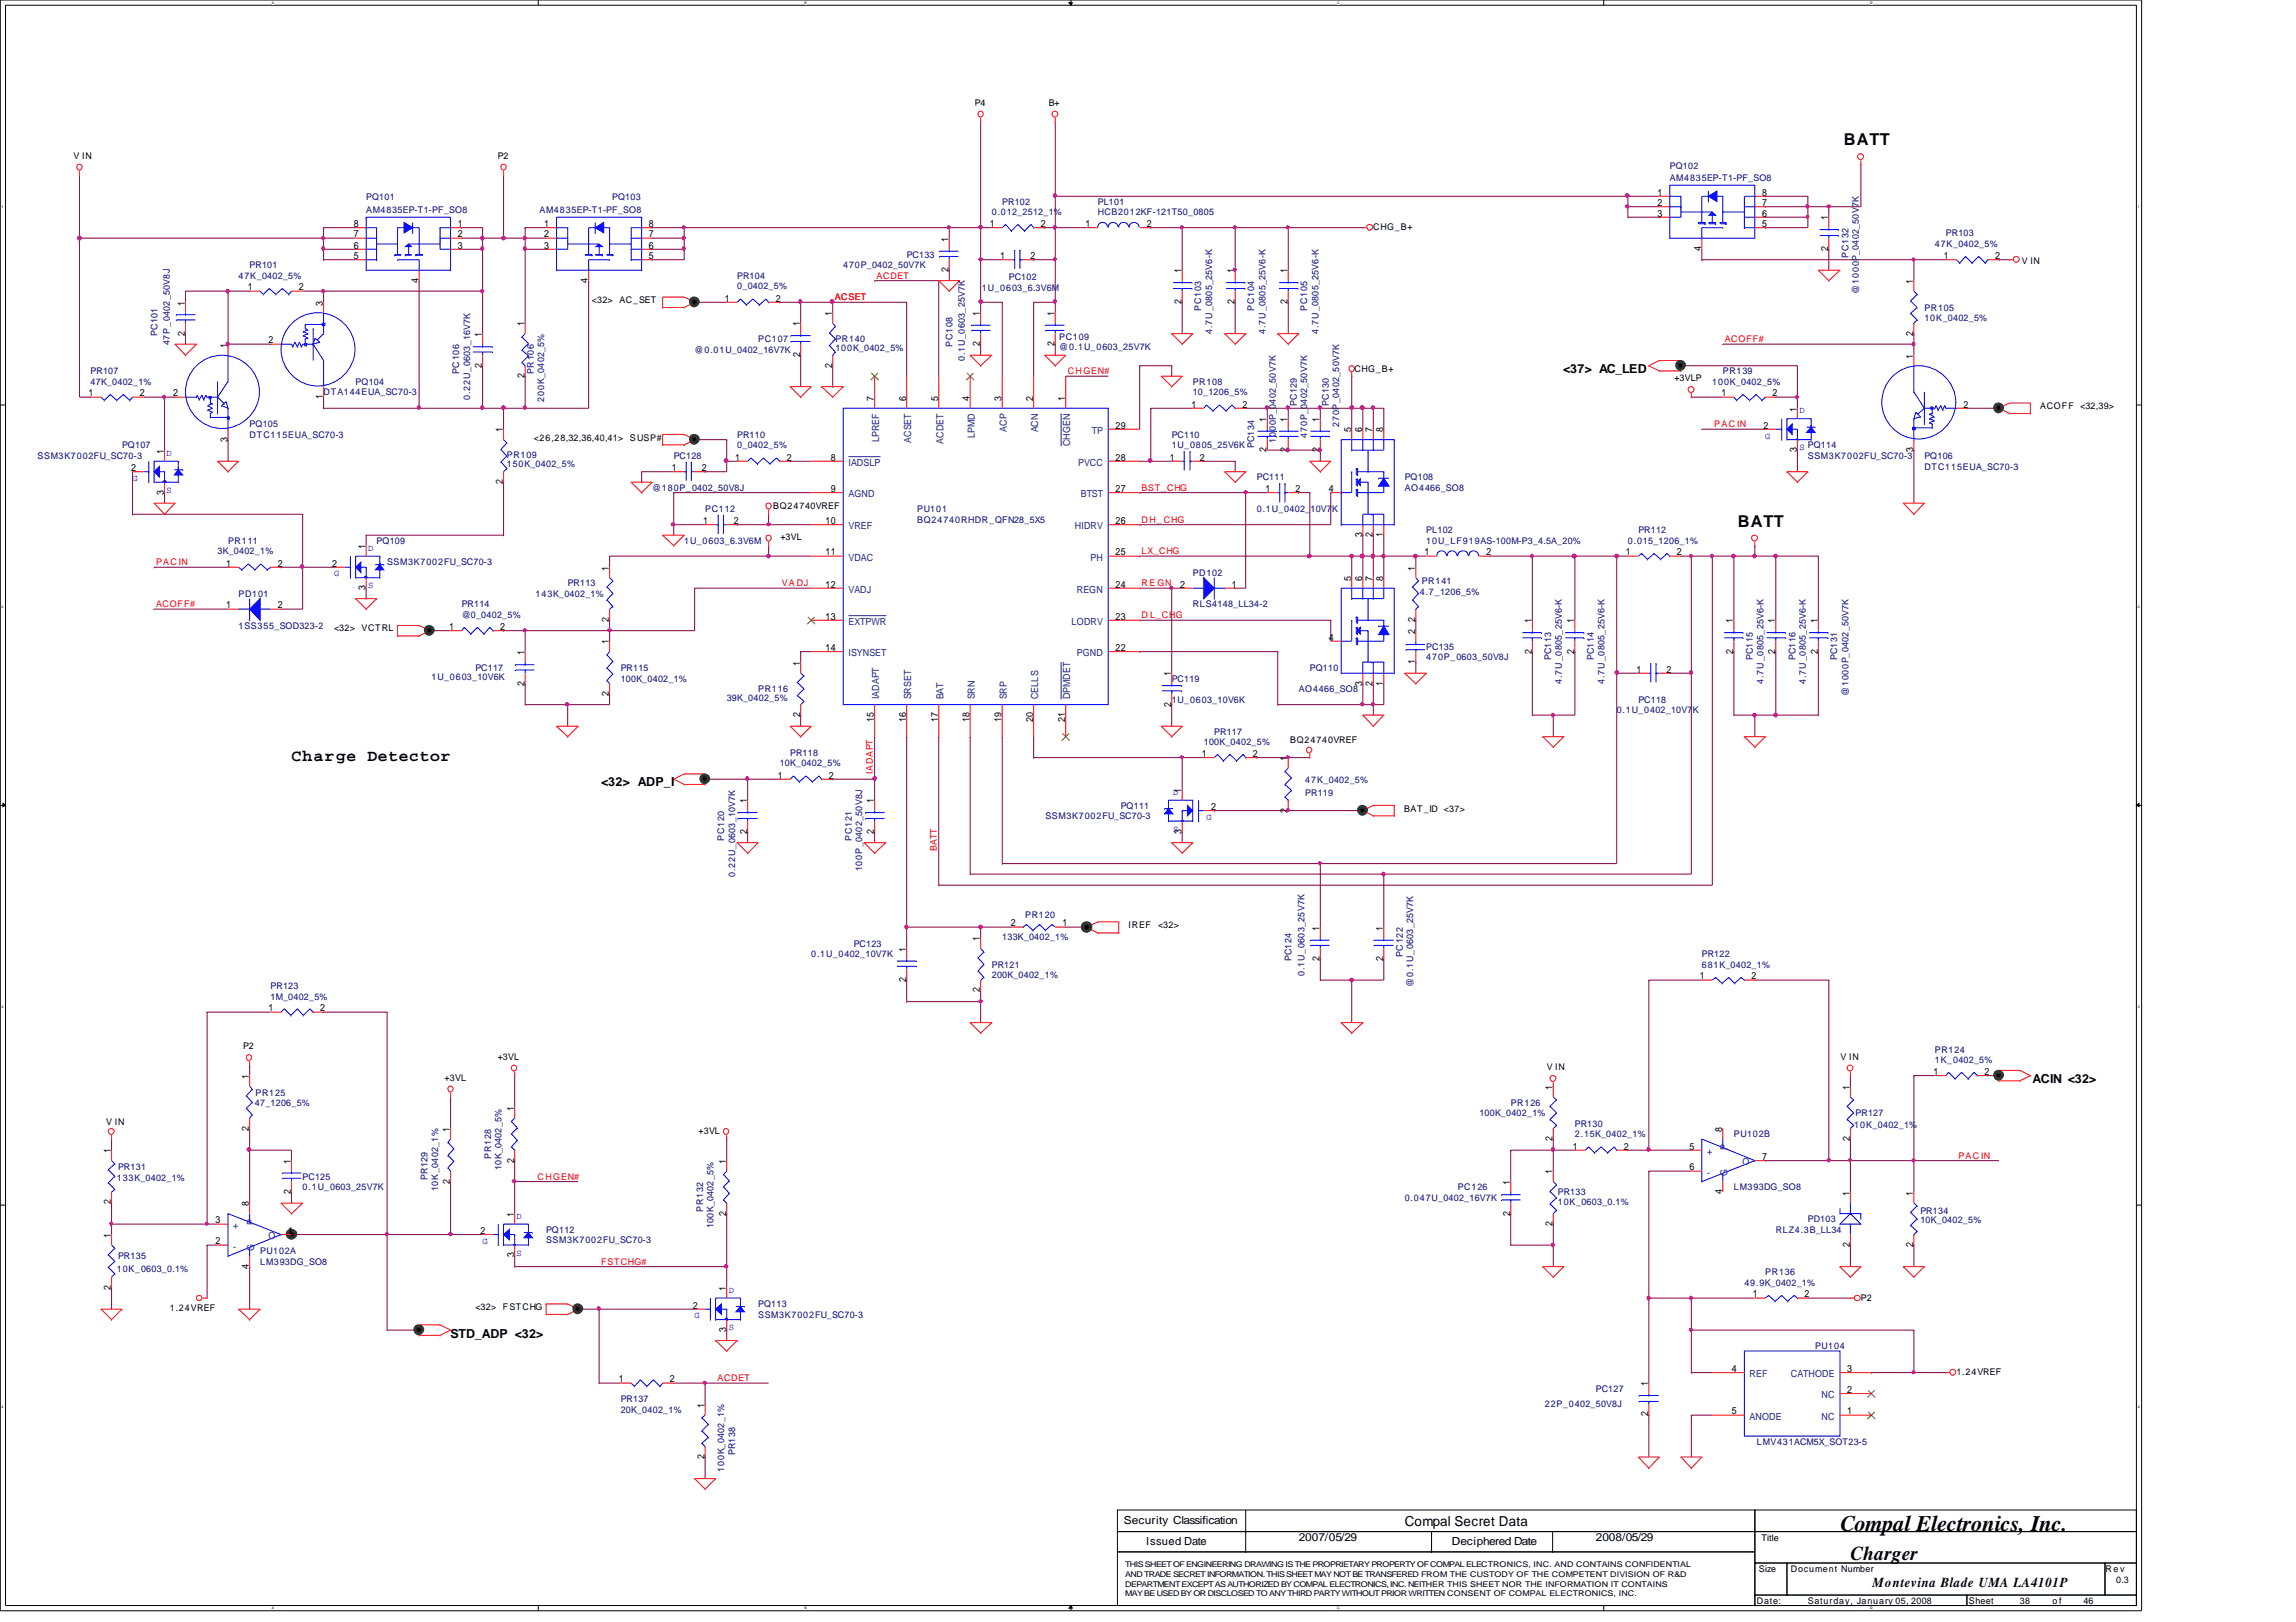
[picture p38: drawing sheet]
<svg xmlns="http://www.w3.org/2000/svg" width="297mm" height="210mm" viewBox="0 0 297 210" stroke-linecap="round" stroke-linejoin="round" font-family="sans-serif">
<defs><g id="words">
<text font-size="2.9" x="238.1" y="198.1">Compal Electronics, Inc.</text>
<text font-size="2.5" x="239.4" y="201.9">Charger</text>
<g font-size="2.1">
<text x="238.5" y="18.8">BATT</text>
<text x="224.8" y="68.2">BATT</text>
<text x="37.7" y="98.5">Charge Detector</text>
</g>
<g font-size="1.8">
<text x="181.7" y="197.4">Compal Secret Data</text>
<text x="242.3" y="205.3">Montevina Blade UMA LA4101P</text>
</g>
<g font-size="1.6">
<text x="202.2" y="48.3">&lt;37&gt; AC_LED</text>
<text x="77.8" y="101.8">&lt;32&gt; ADP_I</text>
<text x="262.9" y="140.2">ACIN &lt;32&gt;</text>
<text x="58.3" y="173.1">STD_ADP &lt;32&gt;</text>
</g>
<g font-size="1.4">
<text x="145.4" y="197.3">Security Classification</text>
<text x="148.3" y="199.9">Issued Date</text>
<text x="168" y="199.5">2007/05/29</text>
<text x="187.8" y="200">Deciphered Date</text>
<text x="206.5" y="199.5">2008/05/29</text>
</g>
<g font-size="1.3">
<text x="45.8" y="29.4">8</text>
<text x="59.2" y="29.4">1</text>
<text x="70.4" y="29.4">1</text>
<text x="83.9" y="29.4">8</text>
<text x="128.1" y="29.4">1</text>
<text x="134.7" y="29.4">2</text>
<text x="140.4" y="29.4">1</text>
<text x="148.4" y="29.4">2</text>
<text x="214.4" y="28">3</text>
<text x="214.4" y="26.7">2</text>
<text x="214.4" y="25.3">1</text>
<text x="228" y="28">6</text>
<text x="228" y="29.4">5</text>
<text x="228" y="26.7">7</text>
<text x="228" y="25.3">8</text>
<text x="236.5" y="28.5" transform="rotate(-90 236.5 28.5)">1</text>
<text x="45.8" y="32.2">6</text>
<text x="45.8" y="33.5">5</text>
<text x="45.8" y="30.7">7</text>
<text x="59.2" y="32.2">3</text>
<text x="59.2" y="30.7">2</text>
<text x="70.4" y="32.2">3</text>
<text x="70.4" y="30.7">2</text>
<text x="83.9" y="32.2">6</text>
<text x="83.9" y="33.5">5</text>
<text x="83.9" y="30.7">7</text>
<text x="122.7" y="35.2" transform="rotate(-90 122.7 35.2)">2</text>
<text x="122.7" y="31.3" transform="rotate(-90 122.7 31.3)">1</text>
<text x="129.4" y="33.5">1</text>
<text x="133.3" y="33.5">2</text>
<text x="152.9" y="35.4" transform="rotate(-90 152.9 35.4)">1</text>
<text x="159.7" y="35.4" transform="rotate(-90 159.7 35.4)">1</text>
<text x="166.6" y="35.4" transform="rotate(-90 166.6 35.4)">1</text>
<text x="220.1" y="32.4" transform="rotate(-90 220.1 32.4)">4</text>
<text x="236.5" y="32.4" transform="rotate(-90 236.5 32.4)">2</text>
<text x="251.5" y="33.5">1</text>
<text x="258.1" y="33.5">2</text>
<text x="23.9" y="39.5" transform="rotate(-90 23.9 39.5)">1</text>
<text x="32" y="37.6">1</text>
<text x="38.6" y="37.6">2</text>
<text x="41.8" y="39.5" transform="rotate(-90 41.8 39.5)">3</text>
<text x="54.1" y="36.6" transform="rotate(-90 54.1 36.6)">4</text>
<text x="76.1" y="36.6" transform="rotate(-90 76.1 36.6)">4</text>
<text x="93.8" y="39">1</text>
<text x="100.4" y="39">2</text>
<text x="107.6" y="40.9" transform="rotate(-90 107.6 40.9)">1</text>
<text x="126.8" y="40.9" transform="rotate(-90 126.8 40.9)">1</text>
<text x="136.4" y="40.9" transform="rotate(-90 136.4 40.9)">1</text>
<text x="152.9" y="39.3" transform="rotate(-90 152.9 39.3)">2</text>
<text x="159.7" y="39.3" transform="rotate(-90 159.7 39.3)">2</text>
<text x="166.6" y="39.3" transform="rotate(-90 166.6 39.3)">2</text>
<text x="247.5" y="36.7" transform="rotate(-90 247.5 36.7)">1</text>
<text x="23.9" y="43.4" transform="rotate(-90 23.9 43.4)">2</text>
<text x="29.4" y="45" transform="rotate(-90 29.4 45)">1</text>
<text x="34.8" y="44.4">2</text>
<text x="62.4" y="47.6" transform="rotate(-90 62.4 47.6)">2</text>
<text x="62.4" y="43.6" transform="rotate(-90 62.4 43.6)">1</text>
<text x="67.9" y="42.2" transform="rotate(-90 67.9 42.2)">1</text>
<text x="103.5" y="46.1" transform="rotate(-90 103.5 46.1)">2</text>
<text x="103.5" y="42.2" transform="rotate(-90 103.5 42.2)">1</text>
<text x="107.6" y="47.6" transform="rotate(-90 107.6 47.6)">2</text>
<text x="126.8" y="44.8" transform="rotate(-90 126.8 44.8)">2</text>
<text x="136.4" y="44.8" transform="rotate(-90 136.4 44.8)">2</text>
<text x="247.5" y="46.4" transform="rotate(-90 247.5 46.4)">1</text>
<text x="247.5" y="43.4" transform="rotate(-90 247.5 43.4)">2</text>
<text x="11.5" y="51.3">1</text>
<text x="18.1" y="51.3">2</text>
<text x="22.4" y="51.3">2</text>
<text x="41.8" y="51.6" transform="rotate(-90 41.8 51.6)">1</text>
<text x="67.9" y="48.9" transform="rotate(-90 67.9 48.9)">2</text>
<text x="113.1" y="51.9" transform="rotate(-90 113.1 51.9)">7</text>
<text x="117.2" y="51.9" transform="rotate(-90 117.2 51.9)">6</text>
<text x="121.4" y="51.9" transform="rotate(-90 121.4 51.9)">5</text>
<text x="125.4" y="51.9" transform="rotate(-90 125.4 51.9)">4</text>
<text x="129.6" y="51.9" transform="rotate(-90 129.6 51.9)">3</text>
<text x="133.6" y="51.9" transform="rotate(-90 133.6 51.9)">2</text>
<text x="137.8" y="51.9" transform="rotate(-90 137.8 51.9)">1</text>
<text x="154.1" y="52.7">1</text>
<text x="160.7" y="52.7">2</text>
<text x="222.7" y="51.3">1</text>
<text x="229.3" y="51.3">2</text>
<text x="232.4" y="53.3" transform="rotate(-90 232.4 53.3)">1</text>
<text x="254" y="52.7">2</text>
<text x="21.2" y="58.8" transform="rotate(-90 21.2 58.8)">1</text>
<text x="29.4" y="57.1" transform="rotate(-90 29.4 57.1)">3</text>
<text x="65.1" y="56" transform="rotate(-90 65.1 56)">1</text>
<text x="95.1" y="59.6">1</text>
<text x="101.8" y="59.6">2</text>
<text x="107.5" y="59.6">8</text>
<text x="144.3" y="59.6">28</text>
<text x="144.3" y="55.5">29</text>
<text x="151.3" y="59.6">1</text>
<text x="155.2" y="59.6">2</text>
<text x="163.9" y="58.5" transform="rotate(-90 163.9 58.5)">2</text>
<text x="163.9" y="54.6" transform="rotate(-90 163.9 54.6)">1</text>
<text x="166.6" y="58.5" transform="rotate(-90 166.6 58.5)">2</text>
<text x="166.6" y="54.6" transform="rotate(-90 166.6 54.6)">1</text>
<text x="170.7" y="58.5" transform="rotate(-90 170.7 58.5)">2</text>
<text x="170.7" y="54.6" transform="rotate(-90 170.7 54.6)">1</text>
<text x="174.8" y="56" transform="rotate(-90 174.8 56)">5</text>
<text x="176.2" y="56" transform="rotate(-90 176.2 56)">6</text>
<text x="177.6" y="56" transform="rotate(-90 177.6 56)">7</text>
<text x="178.9" y="56" transform="rotate(-90 178.9 56)">8</text>
<text x="228.1" y="55.5">2</text>
<text x="232.4" y="58.5" transform="rotate(-90 232.4 58.5)">3</text>
<text x="247.5" y="58.5" transform="rotate(-90 247.5 58.5)">3</text>
<text x="17" y="61">2</text>
<text x="21.2" y="64" transform="rotate(-90 21.2 64)">3</text>
<text x="65.1" y="62.7" transform="rotate(-90 65.1 62.7)">2</text>
<text x="86.9" y="61">1</text>
<text x="90.8" y="61">2</text>
<text x="107.5" y="63.7">9</text>
<text x="144.3" y="63.7">27</text>
<text x="163.7" y="63.7">1</text>
<text x="167.6" y="63.7">2</text>
<text x="171.9" y="63.7">4</text>
<text x="47.3" y="71" transform="rotate(-90 47.3 71)">1</text>
<text x="91" y="67.8">1</text>
<text x="94.9" y="67.8">2</text>
<text x="106.8" y="71.9">11</text>
<text x="106.8" y="67.8">10</text>
<text x="144.3" y="71.9">25</text>
<text x="144.3" y="67.8">26</text>
<text x="176.2" y="69.5" transform="rotate(-90 176.2 69.5)">3</text>
<text x="177.6" y="69.5" transform="rotate(-90 177.6 69.5)">2</text>
<text x="178.9" y="69.5" transform="rotate(-90 178.9 69.5)">1</text>
<text x="184.3" y="71.9">1</text>
<text x="192.3" y="71.9">2</text>
<text x="210.4" y="71.9">1</text>
<text x="217" y="71.9">2</text>
<text x="29.2" y="73.3">1</text>
<text x="35.9" y="73.3">2</text>
<text x="43" y="73.3">2</text>
<text x="47.3" y="76.4" transform="rotate(-90 47.3 76.4)">3</text>
<text x="78.8" y="73.8" transform="rotate(-90 78.8 73.8)">1</text>
<text x="106.8" y="76">12</text>
<text x="144.3" y="76">24</text>
<text x="152.7" y="76">2</text>
<text x="159.4" y="76">1</text>
<text x="174.8" y="75.2" transform="rotate(-90 174.8 75.2)">5</text>
<text x="176.2" y="75.2" transform="rotate(-90 176.2 75.2)">6</text>
<text x="177.6" y="75.2" transform="rotate(-90 177.6 75.2)">7</text>
<text x="178.9" y="75.2" transform="rotate(-90 178.9 75.2)">8</text>
<text x="183.1" y="73.8" transform="rotate(-90 183.1 73.8)">1</text>
<text x="29.2" y="78.7">1</text>
<text x="35.9" y="78.7">2</text>
<text x="58.1" y="81.5">1</text>
<text x="64.7" y="81.5">2</text>
<text x="78.8" y="83.4" transform="rotate(-90 78.8 83.4)">1</text>
<text x="78.8" y="80.4" transform="rotate(-90 78.8 80.4)">2</text>
<text x="106.8" y="80.2">13</text>
<text x="144.3" y="80.2">23</text>
<text x="171.9" y="82.9">4</text>
<text x="183.1" y="82" transform="rotate(-90 183.1 82)">2</text>
<text x="183.1" y="80.4" transform="rotate(-90 183.1 80.4)">2</text>
<text x="198.2" y="80.7" transform="rotate(-90 198.2 80.7)">1</text>
<text x="203.7" y="80.7" transform="rotate(-90 203.7 80.7)">1</text>
<text x="224.2" y="80.7" transform="rotate(-90 224.2 80.7)">1</text>
<text x="229.7" y="80.7" transform="rotate(-90 229.7 80.7)">1</text>
<text x="235.2" y="80.7" transform="rotate(-90 235.2 80.7)">1</text>
<text x="67.9" y="88.7" transform="rotate(-90 67.9 88.7)">2</text>
<text x="67.9" y="84.8" transform="rotate(-90 67.9 84.8)">1</text>
<text x="103.5" y="86.2" transform="rotate(-90 103.5 86.2)">1</text>
<text x="106.8" y="84.2">14</text>
<text x="144.3" y="84.2">22</text>
<text x="151.5" y="87.5" transform="rotate(-90 151.5 87.5)">1</text>
<text x="176.2" y="88.7" transform="rotate(-90 176.2 88.7)">3</text>
<text x="177.6" y="88.7" transform="rotate(-90 177.6 88.7)">2</text>
<text x="178.9" y="88.7" transform="rotate(-90 178.9 88.7)">1</text>
<text x="183.1" y="85.9" transform="rotate(-90 183.1 85.9)">1</text>
<text x="198.2" y="84.6" transform="rotate(-90 198.2 84.6)">2</text>
<text x="203.7" y="84.6" transform="rotate(-90 203.7 84.6)">2</text>
<text x="211.7" y="87">1</text>
<text x="215.6" y="87">2</text>
<text x="224.2" y="84.6" transform="rotate(-90 224.2 84.6)">2</text>
<text x="229.7" y="84.6" transform="rotate(-90 229.7 84.6)">2</text>
<text x="235.2" y="84.6" transform="rotate(-90 235.2 84.6)">2</text>
<text x="78.8" y="90.1" transform="rotate(-90 78.8 90.1)">2</text>
<text x="103.5" y="92.8" transform="rotate(-90 103.5 92.8)">2</text>
<text x="113.1" y="93.5" transform="rotate(-90 113.1 93.5)">15</text>
<text x="117.2" y="93.5" transform="rotate(-90 117.2 93.5)">16</text>
<text x="121.4" y="93.5" transform="rotate(-90 121.4 93.5)">17</text>
<text x="125.4" y="93.5" transform="rotate(-90 125.4 93.5)">18</text>
<text x="129.6" y="93.5" transform="rotate(-90 129.6 93.5)">19</text>
<text x="133.6" y="93.5" transform="rotate(-90 133.6 93.5)">20</text>
<text x="137.8" y="93.5" transform="rotate(-90 137.8 93.5)">21</text>
<text x="151.5" y="91.4" transform="rotate(-90 151.5 91.4)">2</text>
<text x="100.6" y="100.8">1</text>
<text x="107.2" y="100.8">2</text>
<text x="155.5" y="98">1</text>
<text x="162.1" y="98">2</text>
<text x="166.6" y="98.5" transform="rotate(-90 166.6 98.5)">1</text>
<text x="96.6" y="107.9" transform="rotate(-90 96.6 107.9)">2</text>
<text x="96.6" y="104" transform="rotate(-90 96.6 104)">1</text>
<text x="113.1" y="107.9" transform="rotate(-90 113.1 107.9)">2</text>
<text x="113.1" y="104" transform="rotate(-90 113.1 104)">1</text>
<text x="152.9" y="107.9" transform="rotate(-90 152.9 107.9)">3</text>
<text x="152.9" y="102.6" transform="rotate(-90 152.9 102.6)">1</text>
<text x="156.7" y="104.8">2</text>
<text x="166.6" y="105.2" transform="rotate(-90 166.6 105.2)">2</text>
<text x="130.8" y="119.9">2</text>
<text x="137.5" y="119.9">1</text>
<text x="117.2" y="123.2" transform="rotate(-90 117.2 123.2)">1</text>
<text x="126.8" y="121.8" transform="rotate(-90 126.8 121.8)">1</text>
<text x="170.7" y="124.4" transform="rotate(-90 170.7 124.4)">2</text>
<text x="170.7" y="120.5" transform="rotate(-90 170.7 120.5)">1</text>
<text x="178.9" y="124.4" transform="rotate(-90 178.9 124.4)">2</text>
<text x="178.9" y="120.5" transform="rotate(-90 178.9 120.5)">1</text>
<text x="34.8" y="130.9">1</text>
<text x="41.4" y="130.9">2</text>
<text x="117.2" y="127.1" transform="rotate(-90 117.2 127.1)">2</text>
<text x="126.8" y="128.4" transform="rotate(-90 126.8 128.4)">2</text>
<text x="219.9" y="126.7">1</text>
<text x="226.6" y="126.7">2</text>
<text x="32.2" y="139.6" transform="rotate(-90 32.2 139.6)">1</text>
<text x="66.5" y="143.8" transform="rotate(-90 66.5 143.8)">1</text>
<text x="200.9" y="141.1" transform="rotate(-90 200.9 141.1)">1</text>
<text x="239.3" y="141.1" transform="rotate(-90 239.3 141.1)">1</text>
<text x="250.1" y="139.1">1</text>
<text x="256.7" y="139.1">2</text>
<text x="14.3" y="149.3" transform="rotate(-90 14.3 149.3)">1</text>
<text x="32.2" y="146.3" transform="rotate(-90 32.2 146.3)">2</text>
<text x="58.2" y="146.5" transform="rotate(-90 58.2 146.5)">1</text>
<text x="200.9" y="147.7" transform="rotate(-90 200.9 147.7)">2</text>
<text x="203.5" y="148.8">1</text>
<text x="210.1" y="148.8">2</text>
<text x="218.6" y="148.8">5</text>
<text x="222.8" y="146.5" transform="rotate(-90 222.8 146.5)">8</text>
<text x="239.3" y="147.7" transform="rotate(-90 239.3 147.7)">2</text>
<text x="14.3" y="155.9" transform="rotate(-90 14.3 155.9)">2</text>
<text x="37.6" y="154.5" transform="rotate(-90 37.6 154.5)">2</text>
<text x="37.6" y="150.6" transform="rotate(-90 37.6 150.6)">1</text>
<text x="58.2" y="153.2" transform="rotate(-90 58.2 153.2)">2</text>
<text x="66.5" y="150.5" transform="rotate(-90 66.5 150.5)">2</text>
<text x="93.9" y="150.6" transform="rotate(-90 93.9 150.6)">1</text>
<text x="195.4" y="153.3" transform="rotate(-90 195.4 153.3)">1</text>
<text x="200.9" y="152" transform="rotate(-90 200.9 152)">1</text>
<text x="218.6" y="151.5">6</text>
<text x="222.8" y="154.5" transform="rotate(-90 222.8 154.5)">4</text>
<text x="228" y="150.1">7</text>
<text x="239.3" y="154.8" transform="rotate(-90 239.3 154.8)">1</text>
<text x="247.5" y="154.8" transform="rotate(-90 247.5 154.8)">1</text>
<text x="14.3" y="160.2" transform="rotate(-90 14.3 160.2)">1</text>
<text x="27.9" y="158.3">3</text>
<text x="27.9" y="161">2</text>
<text x="32.2" y="156.1" transform="rotate(-90 32.2 156.1)">8</text>
<text x="37.3" y="159.7">1</text>
<text x="62.2" y="159.7">2</text>
<text x="66.5" y="157.5" transform="rotate(-90 66.5 157.5)">1</text>
<text x="93.9" y="157.3" transform="rotate(-90 93.9 157.3)">2</text>
<text x="195.4" y="157.3" transform="rotate(-90 195.4 157.3)">2</text>
<text x="200.9" y="158.7" transform="rotate(-90 200.9 158.7)">2</text>
<text x="239.3" y="161.4" transform="rotate(-90 239.3 161.4)">2</text>
<text x="247.5" y="161.4" transform="rotate(-90 247.5 161.4)">2</text>
<text x="14.3" y="166.9" transform="rotate(-90 14.3 166.9)">2</text>
<text x="32.2" y="164.2" transform="rotate(-90 32.2 164.2)">4</text>
<text x="66.5" y="162.7" transform="rotate(-90 66.5 162.7)">3</text>
<text x="93.9" y="167" transform="rotate(-90 93.9 167)">1</text>
<text x="226.8" y="167.9">1</text>
<text x="233.5" y="167.9">2</text>
<text x="89.6" y="169.3">2</text>
<text x="93.9" y="172.4" transform="rotate(-90 93.9 172.4)">3</text>
<text x="80" y="178.9">1</text>
<text x="86.7" y="178.9">2</text>
<text x="213.2" y="179.4" transform="rotate(-90 213.2 179.4)">1</text>
<text x="224.1" y="177.5">4</text>
<text x="239" y="177.5">3</text>
<text x="91.1" y="182.2" transform="rotate(-90 91.1 182.2)">1</text>
<text x="213.2" y="183.3" transform="rotate(-90 213.2 183.3)">2</text>
<text x="224.1" y="183">5</text>
<text x="239" y="180.3">2</text>
<text x="239" y="183">1</text>
<text x="91.1" y="188.8" transform="rotate(-90 91.1 188.8)">2</text>
</g>
<g font-size="1.3" fill="#004080">
<text x="113.7" y="57.2" transform="rotate(-90 113.7 57.2)">LPREF</text>
<text x="117.9" y="57.3" transform="rotate(-90 117.9 57.3)">ACSET</text>
<text x="122" y="57.4" transform="rotate(-90 122 57.4)">ACDET</text>
<text x="126.1" y="56.7" transform="rotate(-90 126.1 56.7)">LPMD</text>
<text x="130.3" y="55.9" transform="rotate(-90 130.3 55.9)">ACP</text>
<text x="134.3" y="56" transform="rotate(-90 134.3 56)">ACN</text>
<text x="138.5" y="57.7" transform="rotate(-90 138.5 57.7)">CHGEN</text>
<text x="141.3" y="56.1">TP</text>
<text x="109.8" y="60.3">IADSLP</text>
<text x="109.8" y="64.3">AGND</text>
<text x="139.5" y="60.3">PVCC</text>
<text x="139.8" y="64.3">BTST</text>
<text x="109.8" y="68.5">VREF</text>
<text x="139.1" y="68.5">HIDRV</text>
<text x="109.8" y="76.7">VADJ</text>
<text x="109.8" y="72.6">VDAC</text>
<text x="139.3" y="76.7">REGN</text>
<text x="141.1" y="72.6">PH</text>
<text x="109.8" y="80.9">EXTPWR</text>
<text x="138.6" y="80.9">LODRV</text>
<text x="109.8" y="84.9">ISYNSET</text>
<text x="139.3" y="84.9">PGND</text>
<text x="113.7" y="90.5" transform="rotate(-90 113.7 90.5)">IADAPT</text>
<text x="117.9" y="90.5" transform="rotate(-90 117.9 90.5)">SRSET</text>
<text x="122" y="90.5" transform="rotate(-90 122 90.5)">BAT</text>
<text x="126.1" y="90.5" transform="rotate(-90 126.1 90.5)">SRN</text>
<text x="130.3" y="90.5" transform="rotate(-90 130.3 90.5)">SRP</text>
<text x="134.3" y="90.5" transform="rotate(-90 134.3 90.5)">CELLS</text>
<text x="138.5" y="90.5" transform="rotate(-90 138.5 90.5)">DPMDET</text>
<text x="220.8" y="149.4">+</text>
<text x="223.5" y="148.8" transform="rotate(-90 223.5 148.8)">P</text>
<text x="220.8" y="152.1">-</text>
<text x="223.5" y="152.2" transform="rotate(-90 223.5 152.2)">G</text>
<text x="225.4" y="150.8">O</text>
<text x="30.2" y="159">+</text>
<text x="30.2" y="161.7">-</text>
<text x="32.9" y="161.9" transform="rotate(-90 32.9 161.9)">G</text>
<text x="32.9" y="158.5" transform="rotate(-90 32.9 158.5)">P</text>
<text x="34.8" y="160.4">O</text>
<text x="226.4" y="178.2">REF</text>
<text x="231.7" y="178.2">CATHODE</text>
<text x="226.4" y="183.7">ANODE</text>
<text x="235.7" y="180.9">NC</text>
<text x="235.7" y="183.7">NC</text>
</g>
<g font-size="1.2">
<text x="126.1" y="13.7">P4</text>
<text x="135.7" y="13.7">B+</text>
<text x="9.5" y="20.6">V IN</text>
<text x="64.4" y="20.6">P2</text>
<text x="177.7" y="29.7">CHG_B+</text>
<text x="261.6" y="34.1">V IN</text>
<text x="76.6" y="39.2">&lt;32&gt;</text>
<text x="80.1" y="39.2">AC_SET</text>
<text x="175.2" y="48.2">CHG_B+</text>
<text x="216.6" y="49.4">+3VLP</text>
<text x="263.9" y="52.9">ACOFF &lt;32,39&gt;</text>
<text x="69" y="57.1">&lt;26,28,32,36,40,41&gt;</text>
<text x="81.5" y="57.1">SUSP#</text>
<text x="100" y="65.9">BQ24740VREF</text>
<text x="101" y="69.9">+3VL</text>
<text x="43.2" y="81.7">&lt;32&gt;</text>
<text x="46.8" y="81.7">VCTRL</text>
<text x="166.9" y="96.2">BQ24740VREF</text>
<text x="181.6" y="105.1">BAT_ID &lt;37&gt;</text>
<text x="146" y="120.1">IREF</text>
<text x="149.8" y="120.1">&lt;32&gt;</text>
<text x="31.4" y="135.8">P2</text>
<text x="64.4" y="137.2">+3VL</text>
<text x="238.1" y="137.2">V IN</text>
<text x="57.5" y="139.9">+3VL</text>
<text x="200.1" y="138.5">V IN</text>
<text x="13.8" y="145.5">V IN</text>
<text x="90.4" y="146.7">+3VL</text>
<text x="22" y="169.7">1.24VREF</text>
<text x="61.5" y="169.5">&lt;32&gt;</text>
<text x="65.1" y="169.5">FSTCHG</text>
<text x="240.7" y="168.3">P2</text>
<text x="253.1" y="177.9">1.24VREF</text>
<text x="227.5" y="203.4">Size</text>
<text x="227.9" y="199.4">Title</text>
<text x="231.7" y="203.4">Document Number</text>
<text x="272.4" y="203.4">Re v</text>
<text x="227.3" y="207.5">Date:</text>
<text x="233.9" y="207.5">Saturday, January 05, 2008</text>
<text x="254.7" y="207.5">Sheet</text>
<text x="261.3" y="207.5">38</text>
<text x="265.6" y="207.5">o f</text>
<text x="269.5" y="207.5">46</text>
<text x="273.8" y="204.8">0.3</text>
</g>
<g font-size="1.2" fill="#000080">
<text x="216" y="21.8">PQ102</text>
<text x="216" y="23.5">AM4835EP-T1-PF_SO8</text>
<text x="47.4" y="25.9">PQ101</text>
<text x="47.4" y="27.6">AM4835EP-T1-PF_SO8</text>
<text x="69.8" y="27.6">AM4835EP-T1-PF_SO8</text>
<text x="79.2" y="25.9">PQ103</text>
<text x="128.3" y="27.9">0.012_2512_1%</text>
<text x="129.7" y="26.5">PR102</text>
<text x="142" y="26.5">PL101</text>
<text x="142" y="27.9">HCB2012KF-121T50_0805</text>
<text x="32.3" y="34.7">PR101</text>
<text x="109.1" y="34.7">470P_0402_50V7K</text>
<text x="117.3" y="33.4">PC133</text>
<text x="239.1" y="33.4" transform="rotate(-90 239.1 33.4)">PC132</text>
<text x="250.3" y="31.9">47K_0402_5%</text>
<text x="251.8" y="30.6">PR103</text>
<text x="30.9" y="36.1">47K_0402_5%</text>
<text x="95.4" y="36.1">PR104</text>
<text x="95.4" y="37.4">0_0402_5%</text>
<text x="127" y="37.7">1U_0603_6.3V6M</text>
<text x="130.5" y="36.2">PC102</text>
<text x="155.4" y="40.2" transform="rotate(-90 155.4 40.2)">PC103</text>
<text x="162.3" y="40.2" transform="rotate(-90 162.3 40.2)">PC104</text>
<text x="169.1" y="40.2" transform="rotate(-90 169.1 40.2)">PC105</text>
<text x="240.5" y="38" transform="rotate(-90 240.5 38)">@1000P_0402_50V7K</text>
<text x="249" y="40.2">PR105</text>
<text x="249" y="41.6">10K_0402_5%</text>
<text x="20.4" y="43.4" transform="rotate(-90 20.4 43.4)">PC101</text>
<text x="22" y="44.7" transform="rotate(-90 22 44.7)">47P_0402_50V8J</text>
<text x="89.9" y="45.6">@0.01U_0402_16V7K</text>
<text x="98.1" y="44.3">PC107</text>
<text x="108.1" y="44.2">PR140</text>
<text x="108.1" y="45.4">100K_0402_5%</text>
<text x="123.2" y="44.9" transform="rotate(-90 123.2 44.9)">PC108</text>
<text x="124.8" y="46.7" transform="rotate(-90 124.8 46.7)">0.1U_0603_25V7K</text>
<text x="137" y="44">PC109</text>
<text x="137" y="45.3">@0.1U_0603_25V7K</text>
<text x="156.8" y="43.2" transform="rotate(-90 156.8 43.2)">4.7U_0805_25V6-K</text>
<text x="163.7" y="43.2" transform="rotate(-90 163.7 43.2)">4.7U_0805_25V6-K</text>
<text x="170.6" y="43.2" transform="rotate(-90 170.6 43.2)">4.7U_0805_25V6-K</text>
<text x="11.7" y="48.4">PR107</text>
<text x="11.7" y="49.8">47K_0402_1%</text>
<text x="41.9" y="51.1">DTA144EUA_SC70-3</text>
<text x="46" y="49.8">PQ104</text>
<text x="59.4" y="48.4" transform="rotate(-90 59.4 48.4)">PC106</text>
<text x="60.8" y="51.7" transform="rotate(-90 60.8 51.7)">0.22U_0603_16V7K</text>
<text x="69" y="48.4" transform="rotate(-90 69 48.4)">PR106</text>
<text x="70.4" y="52" transform="rotate(-90 70.4 52)">200K_0402_5%</text>
<text x="154.3" y="49.8">PR108</text>
<text x="154.3" y="51.1">10_1206_5%</text>
<text x="167.8" y="52.5" transform="rotate(-90 167.8 52.5)">PC129</text>
<text x="171.9" y="52.5" transform="rotate(-90 171.9 52.5)">PC130</text>
<text x="221.5" y="49.8">100K_0402_5%</text>
<text x="222.9" y="48.4">PR139</text>
<text x="4.9" y="59.4">SSM3K7002FU_SC70-3</text>
<text x="15.8" y="58">PQ107</text>
<text x="32.3" y="55.3">PQ105</text>
<text x="32.3" y="56.6">DTC115EUA_SC70-3</text>
<text x="65.6" y="59.3">PR109</text>
<text x="87.2" y="59.4">PC128</text>
<text x="95.4" y="56.6">PR110</text>
<text x="95.4" y="58">0_0402_5%</text>
<text x="151.6" y="56.6">PC110</text>
<text x="151.6" y="58">1U_0805_25V6K</text>
<text x="162.3" y="58" transform="rotate(-90 162.3 58)">PC134</text>
<text x="165.1" y="57.3" transform="rotate(-90 165.1 57.3)">1000P_0402_50V7K</text>
<text x="169.1" y="56.6" transform="rotate(-90 169.1 56.6)">470P_0402_50V7K</text>
<text x="173.3" y="55.3" transform="rotate(-90 173.3 55.3)">270P_0402_50V7K</text>
<text x="233.9" y="59.4">SSM3K7002FU_SC70-3</text>
<text x="249" y="59.4">PQ106</text>
<text x="65.6" y="60.5">150K_0402_5%</text>
<text x="84.4" y="63.5">@180P_0402_50V8J</text>
<text x="162.6" y="62.1">PC111</text>
<text x="181.7" y="62.1">PQ108</text>
<text x="181.7" y="63.5">AO4466_SO8</text>
<text x="249" y="60.8">DTC115EUA_SC70-3</text>
<text x="28.1" y="71.7">3K_0402_1%</text>
<text x="29.5" y="70.4">PR111</text>
<text x="48.7" y="70.4">PQ109</text>
<text x="88.5" y="70.4">1U_0603_6.3V6M</text>
<text x="91.2" y="66.2">PC112</text>
<text x="118.7" y="67.6">BQ24740RHDR_QFN28_5X5</text>
<text x="118.7" y="66.2">PU101</text>
<text x="162.6" y="66.2">0.1U_0402_10V7K</text>
<text x="184.5" y="69">PL102</text>
<text x="184.5" y="70.4">10U_LF919AS-100M-P3_4.5A_20%</text>
<text x="210.6" y="70.4">0.015_1206_1%</text>
<text x="212" y="69">PR112</text>
<text x="30.9" y="77.2">PD101</text>
<text x="50.1" y="73.1">SSM3K7002FU_SC70-3</text>
<text x="69.3" y="77.2">143K_0402_1%</text>
<text x="73.4" y="75.9">PR113</text>
<text x="154.3" y="74.5">PD102</text>
<text x="183.7" y="77">4.7_1206_5%</text>
<text x="183.9" y="75.6">PR141</text>
<text x="30.9" y="81.4">1SS355_SOD323-2</text>
<text x="59.7" y="78.6">PR114</text>
<text x="59.7" y="79.9">@0_0402_5%</text>
<text x="154.3" y="78.6">RLS4148_LL34-2</text>
<text x="55.8" y="88.1">1U_0603_10V6K</text>
<text x="61.5" y="86.8">PC117</text>
<text x="80.3" y="86.8">PR115</text>
<text x="80.3" y="88.2">100K_0402_1%</text>
<text x="98.1" y="89.6">PR116</text>
<text x="151.6" y="88.2">PC119</text>
<text x="168" y="89.6">AO4466_SO8</text>
<text x="169.5" y="86.8">PQ110</text>
<text x="184.5" y="84.1">PC135</text>
<text x="184.5" y="85.4">470P_0603_50V8J</text>
<text x="200.7" y="85.4" transform="rotate(-90 200.7 85.4)">PC113</text>
<text x="202.1" y="88.5" transform="rotate(-90 202.1 88.5)">4.7U_0805_25V6-K</text>
<text x="206.2" y="85.4" transform="rotate(-90 206.2 85.4)">PC114</text>
<text x="207.6" y="88.5" transform="rotate(-90 207.6 88.5)">4.7U_0805_25V6-K</text>
<text x="226.8" y="85.4" transform="rotate(-90 226.8 85.4)">PC115</text>
<text x="228.1" y="88.5" transform="rotate(-90 228.1 88.5)">4.7U_0805_25V6-K</text>
<text x="232.3" y="85.4" transform="rotate(-90 232.3 85.4)">PC116</text>
<text x="233.6" y="88.5" transform="rotate(-90 233.6 88.5)">4.7U_0805_25V6-K</text>
<text x="237.7" y="85.4" transform="rotate(-90 237.7 85.4)">PC131</text>
<text x="94" y="90.8">39K_0402_5%</text>
<text x="151.6" y="90.9">1U_0603_10V6K</text>
<text x="157.1" y="95.1">PR117</text>
<text x="209.2" y="92.3">0.1U_0402_10V7K</text>
<text x="212" y="90.9">PC118</text>
<text x="239.1" y="90.1" transform="rotate(-90 239.1 90.1)">@1000P_0402_50V7K</text>
<text x="100.9" y="99.1">10K_0402_5%</text>
<text x="102.2" y="97.8">PR118</text>
<text x="155.7" y="96.4">100K_0402_5%</text>
<text x="168.9" y="101.3">47K_0402_5%</text>
<text x="135.3" y="106">SSM3K7002FU_SC70-3</text>
<text x="145" y="104.6">PQ111</text>
<text x="168.9" y="103">PR119</text>
<text x="93.7" y="108.8" transform="rotate(-90 93.7 108.8)">PC120</text>
<text x="95.1" y="113.5" transform="rotate(-90 95.1 113.5)">0.22U_0603_10V7K</text>
<text x="110.2" y="108.8" transform="rotate(-90 110.2 108.8)">PC121</text>
<text x="111.5" y="112.8" transform="rotate(-90 111.5 112.8)">100P_0402_50V8J</text>
<text x="132.6" y="118.8">PR120</text>
<text x="104.9" y="123.9">0.1U_0402_10V7K</text>
<text x="110.4" y="122.5">PC123</text>
<text x="128.3" y="125.2">PR121</text>
<text x="129.7" y="121.7">133K_0402_1%</text>
<text x="167.1" y="124.4" transform="rotate(-90 167.1 124.4)">PC124</text>
<text x="181.5" y="123.9" transform="rotate(-90 181.5 123.9)">PC122</text>
<text x="220.2" y="123.9">PR122</text>
<text x="220.2" y="125.2">681K_0402_1%</text>
<text x="35" y="127.9">PR123</text>
<text x="35" y="129.4">1M_0402_5%</text>
<text x="128.3" y="126.6">200K_0402_1%</text>
<text x="168.8" y="126.3" transform="rotate(-90 168.8 126.3)">0.1U_0603_25V7K</text>
<text x="182.8" y="127.7" transform="rotate(-90 182.8 127.7)">@0.1U_0603_25V7K</text>
<text x="250.3" y="136.2">PR124</text>
<text x="250.3" y="137.6">1K_0402_5%</text>
<text x="33" y="143.2">47_1206_5%</text>
<text x="33.1" y="141.8">PR125</text>
<text x="195.4" y="143.1">PR126</text>
<text x="63.5" y="149.9" transform="rotate(-90 63.5 149.9)">PR128</text>
<text x="191.4" y="144.4">100K_0402_1%</text>
<text x="203.7" y="145.8">PR130</text>
<text x="203.7" y="147.2">2.15K_0402_1%</text>
<text x="224.3" y="147.2">PU102B</text>
<text x="239.9" y="146">10K_0402_1%</text>
<text x="240.1" y="144.4">PR127</text>
<text x="15.1" y="152.8">133K_0402_1%</text>
<text x="15.3" y="151.4">PR131</text>
<text x="39.2" y="152.7">PC125</text>
<text x="39.2" y="154">0.1U_0603_25V7K</text>
<text x="55.3" y="152.7" transform="rotate(-90 55.3 152.7)">PR129</text>
<text x="56.7" y="154.2" transform="rotate(-90 56.7 154.2)">10K_0402_1%</text>
<text x="64.9" y="151.4" transform="rotate(-90 64.9 151.4)">10K_0402_5%</text>
<text x="181.7" y="155.4">0.047U_0402_16V7K</text>
<text x="188.6" y="154">PC126</text>
<text x="201.5" y="154.7">PR133</text>
<text x="201.5" y="156">10K_0603_0.1%</text>
<text x="224.3" y="154">LM393DG_SO8</text>
<text x="70.7" y="159.5">PQ112</text>
<text x="70.7" y="160.9">SSM3K7002FU_SC70-3</text>
<text x="91" y="156.8" transform="rotate(-90 91 156.8)">PR132</text>
<text x="92.3" y="158.9" transform="rotate(-90 92.3 158.9)">100K_0402_5%</text>
<text x="229.7" y="159.5">RLZ4.3B_LL34</text>
<text x="233.9" y="158.2">PD103</text>
<text x="248.5" y="157.1">PR134</text>
<text x="248.5" y="158.2">10K_0402_5%</text>
<text x="15.1" y="164.6">10K_0603_0.1%</text>
<text x="15.3" y="163">PR135</text>
<text x="33.7" y="162.2">PU102A</text>
<text x="33.7" y="163.7">LM393DG_SO8</text>
<text x="225.7" y="166.4">49.9K_0402_1%</text>
<text x="228.4" y="165">PR136</text>
<text x="98.1" y="169.1">PQ113</text>
<text x="98.1" y="170.5">SSM3K7002FU_SC70-3</text>
<text x="234.8" y="174.6">PU104</text>
<text x="80.3" y="181.4">PR137</text>
<text x="80.3" y="182.8">20K_0402_1%</text>
<text x="199.9" y="182.1">22P_0402_50V8J</text>
<text x="206.5" y="180.1">PC127</text>
<text x="93.7" y="190.5" transform="rotate(-90 93.7 190.5)">100K_0402_1%</text>
<text x="95.1" y="188.3" transform="rotate(-90 95.1 188.3)">PR138</text>
<text x="227.3" y="186.9">LMV431ACM5X_SOT23-5</text>
</g>
<g font-size="1.2" fill="#f00">
<text x="108" y="38.9">ACSET</text>
<text x="113.4" y="36.1">ACDET</text>
<text x="223.1" y="44.3">ACOFF#</text>
<text x="138.1" y="48.4">CHGEN#</text>
<text x="221.8" y="55.3">PAC IN</text>
<text x="147.7" y="63.5">BST_CHG</text>
<text x="147.7" y="67.6">DH_ CHG</text>
<text x="147.7" y="71.7">LX_CHG</text>
<text x="20.2" y="73.2">PAC IN</text>
<text x="101.1" y="75.9">VA DJ</text>
<text x="147.7" y="75.9">RE GN</text>
<text x="20.2" y="78.6">ACOFF#</text>
<text x="147.7" y="80">D L_CHG</text>
<text x="112.9" y="100.2" transform="rotate(-90 112.9 100.2)">IADAPT</text>
<text x="121.2" y="110.2" transform="rotate(-90 121.2 110.2)">BATT</text>
<text x="253.4" y="149.9">PAC IN</text>
<text x="69.5" y="152.7">CHGEN#</text>
<text x="77.8" y="163.7">FSTCHG#</text>
<text x="92.8" y="178.7">ACDET</text>
</g>
<g font-size="1.2" fill="#00f">
<text x="232.8" y="53.5">D</text>
<text x="21.5" y="59">D</text>
<text x="228.4" y="56.8">G</text>
<text x="232.8" y="58.3">S PQ114</text>
<text x="17.1" y="62.2">G</text>
<text x="21.5" y="63.8">S</text>
<text x="47.6" y="71.3">D</text>
<text x="43.2" y="74.6">G</text>
<text x="47.6" y="76.1">S</text>
<text x="151.8" y="102.9">D</text>
<text x="151.8" y="107.7">S</text>
<text x="156.1" y="106.2">G</text>
<text x="62.4" y="161">G</text>
<text x="66.8" y="157.7">D</text>
<text x="66.8" y="162.6">S</text>
<text x="94.3" y="167.3">D</text>
<text x="89.9" y="170.6">G</text>
<text x="94.3" y="172.1">S</text>
</g>
<g font-size="1">
<text x="145.6" y="202.8">THIS SHEET OF ENGINEERING DRAWING IS THE PROPRIETARY PROPERTY OF COMPAL ELECTRONICS, INC. AND CONTAINS CONFIDENTIAL</text>
<text x="145.6" y="206.6">MAY BE USED BY OR DISCLOSED TO ANY THIRD PARTY WITHOUT PRIOR WRITTEN CONSENT OF COMPAL ELECTRONICS, INC.</text>
<text x="145.6" y="204">AND TRADE SECRET INFORMATION. THIS SHEET MAY NOT BETRANSFERED FROM THE CUSTODY OF THE COMPETENT DIVISION OF R&amp;D</text>
<text x="145.6" y="205.3">DEPARTMENT EXCEPT AS AUTHORIZED BY COMPAL ELECTRONICS, INC. NEITHER THIS SHEET NOR THE INFORMATION IT CONTAINS</text>
</g>
<g font-size=".5">
<text x="35.2" y=".5">A</text>
<text x="104.1" y=".5">B</text>
<text x="173" y=".5">C</text>
<text x="241.9" y=".5">D</text>
<text x=".2" y="26.9">1</text>
<text x="276.6" y="26.9">1</text>
<text x=".2" y="78.7">2</text>
<text x="276.6" y="78.7">2</text>
<text x=".2" y="130.5">3</text>
<text x="276.6" y="130.5">3</text>
<text x=".2" y="182.2">4</text>
<text x="276.6" y="182.2">4</text>
<text x="35.2" y="208.3">A</text>
<text x="104.1" y="208.3">B</text>
<text x="173" y="208.3">C</text>
<text x="241.9" y="208.3">D</text>
</g>
</g></defs>
<path d="M0 0h277.1v208.4h-277.1zM.7 .7h275.7v207.1h-275.7z" fill="none" stroke="#000" stroke-width=".13"/>
<g fill="#fff">
<path d="M35.2 .1h.2v.5h-.2z"/>
<path d="M35.2 207.9h.2v.5h-.2z"/>
</g>
<path d="M69.6 0v.7M69.6 207.8v.6" fill="none" stroke="#000" stroke-width=".13"/>
<g fill="#fff">
<path d="M104.1 .1h.2v.5h-.2z"/>
<path d="M104.1 207.9h.2v.5h-.2z"/>
</g>
<path d="M138.3 .3h.4l-.1 .4zM138.6 0v.7M138.6 207.8l.1 .3h-.4zM138.6 207.8v.6" fill="none" stroke="#000" stroke-width=".13"/>
<path d="M138.3 .3h.4l-.1 .4zM138.6 207.8l.1 .3h-.4z" fill="#000"/>
<g fill="#fff">
<path d="M173 .1h.4v.5h-.4z"/>
<path d="M173 207.9h.4v.5h-.4z"/>
</g>
<path d="M207.5 0v.7M207.5 207.8v.6" fill="none" stroke="#000" stroke-width=".13"/>
<g fill="#fff">
<path d="M241.9 .1h.4v.5h-.4z"/>
<path d="M241.9 207.9h.4v.5h-.4z"/>
<path d="M.2 26.5h.3v.5h-.3z"/>
<path d="M276.6 26.5h.2v.5h-.2z"/>
<path d="M.2 78.2h.3v.5h-.3z"/>
<path d="M276.6 78.2h.2v.5h-.2z"/>
</g>
<path d="M0 52.4h.7M276.4 52.4h.7" fill="none" stroke="#000" stroke-width=".13"/>
<g fill="#fff">
<path d="M.2 130h.3v.6h-.3z"/>
<path d="M276.6 130h.2v.6h-.2z"/>
</g>
<path d="M0 104.2h.7M.4 104l.3 .2-.3 .2zM276.4 104.2l.3-.2v.4zM276.4 104.2h.7" fill="none" stroke="#000" stroke-width=".13"/>
<path d="M.4 104l.3 .2-.3 .2zM276.4 104.2l.3-.2v.4z" fill="#000"/>
<g fill="#fff">
<path d="M.2 181.8h.3v.5h-.3z"/>
<path d="M276.6 181.8h.2v.5h-.2z"/>
</g>
<path d="M0 156h.7M276.4 156h.7" fill="none" stroke="#000" stroke-width=".13"/>
<g fill="none" stroke="#800040" stroke-width=".13">
<path d="M126.9 15.7h.1M126.9 15.7v24.8M136.5 15.7h.1M136.5 15.7v24.8M10.3 30.8h.1M10.3 22.6h.1M10.3 22.6v28.8h1.4M10.3 30.8h35.7M24 37.7h.1M24 37.7v1.4M24 37.7h8.3M29.5 37.7h.1"/>
<path d="M29.5 37.7v6.8h5.5M32.3 37.7h.1M39.2 37.7h23.2M41.9 29.5h.1M41.9 30.8h.1M41.9 32.3h.1M41.9 33.6h.1M41.9 37.7h.1M41.9 29.5h4.1M41.9 33.6h4.1M41.9 32.3h4.1M41.9 29.5v4.1"/>
<path d="M41.9 37.7v1.4M54.2 36.3h.1M54.2 36.3v16.5M59.7 29.5h.1M59.7 30.8h.1M59.7 29.5h2.7M59.7 30.8h11M59.7 32.3h2.7M62.4 29.5h.1M62.4 37.7h.1M62.4 32.3h.1M62.4 30.8h.1"/>
<path d="M62.4 29.5v13.7M65.1 22.6h.1M65.1 30.8h.1M65.1 22.6v8.2M67.9 30.8h.1M67.9 32.3h.1M67.9 29.5h.1M67.9 29.5h2.8M67.9 29.5v12.3M67.9 32.3h2.8M76.2 36.3h.1M76.2 36.3v16.5h-34.3"/>
<path d="M84.4 32.3h.1M84.4 33.6h.1M84.4 30.8h.1M84.4 29.5h.1M84.4 29.5h43.9M84.4 30.8h4.1M84.4 32.3h4.1M88.5 30.8h.1M88.5 32.3h.1M88.5 29.5h.1M88.5 29.5v4.1h-4.1M89.9 39.1h.1"/>
<path d="M89.9 39.1h4.1M100.9 39.1h.1M100.9 39.1h16.4M103.6 39.1h.1M103.6 39.1v2.7M107.7 39.1h.1M107.7 39.1v1.4M113.2 36.3h.1M113.2 36.3h8.3M117.3 39.1h.1M117.3 39.1v9.6M121.5 36.3h.1"/>
<path d="M121.5 36.3v12.4M122.8 29.5h.1M122.8 35h.1M122.8 29.5v1.3M122.8 35v1.3M126.9 33.6h.1M126.9 29.5h.1M126.9 39.1h.1M126.9 33.6h2.8M126.9 39.1h2.8M129.7 39.1h.1M129.7 39.1v9.6"/>
<path d="M133.7 33.6h.1M133.7 39.1h.1M133.7 33.6h2.8M133.7 39.1h2.8M133.7 39.1v9.6M135.2 29.5h.1M135.2 29.5h5.4M136.5 29.5h.1M136.5 25.4h.1M136.5 33.6h.1M136.5 39.1h.1M136.5 25.4h78.2"/>
<path d="M148.9 29.5h.1M148.9 29.5h27.4M152.9 39.1h.1M152.9 29.5h.1M152.9 29.5v5.5M152.9 39.1v4.1M159.8 39.1h.1M159.8 29.5h.1M159.8 29.5v5.5M159.8 39.1v4.1M166.7 29.5h.1M166.7 39.1h.1"/>
<path d="M166.7 29.5v5.5M166.7 39.1v4.1M210.6 25.4h.1M210.6 26.8h.1M210.6 28.1h.1M210.6 28.1h4.1M210.6 26.8h4.1M210.6 25.4v2.7M214.7 28.1h.1M220.2 33.6h.1M220.2 33.6h31.6M220.2 32.3v1.3"/>
<path d="M228.4 29.5h.1M228.4 28.1h.1M228.4 26.8h.1M228.4 25.4h.1M228.4 28.1h5.5M228.4 25.4h5.5M233.9 28.1h.1M233.9 26.8h.1M233.9 25.4h.1M233.9 25.4v4.1h-5.5M236.6 26.8h.1M236.6 32.3h.1"/>
<path d="M236.6 26.8v1.3M236.6 32.3v2.7M240.7 21.3h.1M240.7 21.3v5.5h-12.3M247.6 33.6h.1M247.6 33.6v2.7M258.6 33.6h.1M258.6 33.6h1.4M11.7 51.4h.1M18.6 51.4h4M21.3 51.4h.1M21.3 51.4v6.9"/>
<path d="M22.6 51.4h.1M24 43.2h.1M24 43.2v1.3M29.5 56.9h.1M29.5 56.9v2.8M35 44.5h.1M41.9 52.8h.1M41.9 51.4h.1M41.9 51.4v1.4M54.2 52.8h.1M62.4 47.3h.1M62.4 52.8h.1"/>
<path d="M62.4 47.3v5.5M65.1 52.8h.1M65.1 52.8v2.7M67.9 52.8h.1M67.9 48.7h.1M67.9 48.7v4.1M89.9 56.9h4.1M94 59.7h.1M94 56.9h.1M94 59.7h1.4M94 56.9v4.1h-2.8M102.2 59.7h.1"/>
<path d="M102.2 59.7h2.7M103.6 46h.1M103.6 46v4M107.7 50h.1M107.7 47.3v2.7M126.9 44.5h.1M126.9 44.5v1.5M136.5 44.5h.1M136.5 44.5v1.5M137.9 48.7h.1M137.9 48.7h5.5M147.4 59.7h.1"/>
<path d="M147.4 47.3h.1M147.4 59.7h4.2M147.4 47.3v8.2M147.4 47.3h4.2M148.9 59.7h.1M148.9 52.8h.1M148.9 52.8h5.4M148.9 52.8v6.9M151.6 47.3h.1M151.6 47.3v1.4M155.7 59.7h.1M155.7 59.7h4.1"/>
<path d="M159.8 59.7h.1M159.8 59.7v1.3M161.2 52.8h.1M161.2 52.8h17.8M164 52.8h.1M164 58.3h6.8M164 52.8v1.4M166.7 52.8h.1M166.7 58.3h.1M166.7 52.8v1.4M170.8 52.8h.1M170.8 58.3h.1"/>
<path d="M170.8 52.8v1.4M170.8 58.3v1.4M174.9 52.8h.1M174.9 48.7h.1M174.9 48.7v6.8M176.3 52.8h.1M176.3 52.8v2.7M177.7 52.8h.1M177.7 52.8v2.7M179 52.8h.1M179 52.8v2.7M217.5 47.3h.1"/>
<path d="M217.5 47.3h15M218.8 51.4h.1M218.8 51.4h4.1M220.2 55.5h.1M220.2 55.5h8.2M222.9 44.5h.1M222.9 44.5h24.7M229.7 51.4h.1M229.7 51.4h2.8M232.5 58.3h.1M232.5 51.4h.1M232.5 47.3h.1"/>
<path d="M232.5 47.3v5.5M232.5 58.3v2.7M247.6 43.2h.1M247.6 58.3h.1M247.6 44.5h.1M247.6 43.2v2.8M247.6 58.3v6.8M254.5 52.8h.1M254.5 52.8h4.1M17.1 66.5h.1M17.1 61v5.5M17.1 66.5h22.1"/>
<path d="M19.9 73.4h.1M19.9 78.8h.1M19.9 78.8h9.6M19.9 73.4h9.6M21.3 63.8h.1M21.3 63.8v1.3M36.4 78.8h.1M36.4 73.4h.1M36.4 73.4h6.8M39.2 73.4h.1M39.2 66.5h.1M39.2 66.5v12.3h-2.8"/>
<path d="M47.4 77.5h.1M47.4 69.3h.1M47.4 69.3v1.3M47.4 76.1v1.4M47.4 69.3h17.7M65.1 62.4h.1M65.1 69.3h.1M65.1 62.4v6.9M78.9 72h.1M78.9 72h26M78.9 72v1.4M83 61h.1"/>
<path d="M83 62.4h.1M83 61h4.2M83 61v1.4M87.2 67.9h.1M87.2 63.8h.1M87.2 67.9h4M87.2 63.8h17.7M87.2 63.8v5.5M89.9 76.1h.1M89.9 76.1h15M89.9 76.1v5.5h-24.8M91.2 61h.1"/>
<path d="M95.4 67.9h.1M95.4 67.9h9.5M99.4 67.9h.1M99.4 66.5h.1M99.4 72h.1M99.4 70.6h.1M99.4 66.5v1.4M99.4 70.6v1.4M147.4 67.9h.1M147.4 72h.1M147.4 63.8h.1M147.4 76.1h.1"/>
<path d="M147.4 72h37.1M147.4 76.1h5.5M147.4 63.8h16.6M151.6 76.1h.1M151.6 76.1v11M159.8 76.1h.1M161.2 63.8h.1M161.2 63.8v12.3h-1.4M168 63.8h.1M168 63.8h1.5M169.5 63.8h.1M169.5 72h.1"/>
<path d="M169.5 63.8v8.2M172.2 63.8h.1M172.2 63.8v4.1h-24.8M174.9 72h.1M174.9 72v2.8M176.3 72h.1M176.3 69.3h.1M176.3 69.3v5.5M177.7 72h.1M177.7 69.3h.1M177.7 69.3v5.5M179 72h.1"/>
<path d="M179 69.3h.1M179 69.3v5.5M183.2 72h.1M183.2 72v1.4M192.7 72h.1M192.7 72h17.9M198.2 72h.1M198.2 72v8.3M203.7 72h.1M203.7 72v8.3M209.2 72h.1M209.2 72v39.8h-79.5"/>
<path d="M217.5 72h.1M217.5 72h17.7M218.8 72h.1M218.8 72v41.1h-93.3M221.5 72h.1M221.5 72v42.6h-100M224.3 72h.1M224.3 72v8.3M227 70.6h.1M227 72h.1M227 70.6v1.4M229.7 72h.1"/>
<path d="M229.7 72v8.3M235.2 72h.1M235.2 72v8.3M55.6 81.6h.1M55.6 81.6h2.7M65.1 81.6h.1M67.9 81.6h.1M67.9 91.2h.1M67.9 88.5h.1M67.9 81.6v2.7M67.9 88.5v2.7M73.4 91.2h.1"/>
<path d="M73.4 91.2v2.8M78.9 81.6h.1M78.9 89.8h.1M78.9 80.3h.1M78.9 89.8v1.4h-11M78.9 80.3v2.7M103.6 92.5h.1M103.6 84.3h.1M103.6 84.3h1.3M103.6 84.3v1.4M103.6 92.5v1.5M113.2 95.3h.1"/>
<path d="M113.2 95.3v8.2M117.3 95.3h.1M117.3 95.3v27.5M121.5 95.3h.1M121.5 95.3v19.3M125.5 95.3h.1M125.5 95.3v17.8M129.7 95.3h.1M129.7 95.3v16.5M133.7 95.3h.1M133.7 98h.1M133.7 95.3v2.7"/>
<path d="M133.7 98h22M147.4 80.3h.1M147.4 84.3h.1M147.4 80.3h24.8M147.4 84.3h17.9M151.6 91.2h.1M151.6 91.2v2.8M152.9 98h.1M152.9 98v4.2M162.6 98h.1M162.6 98h6.9M165.3 84.3h.1"/>
<path d="M165.3 91.2h.1M165.3 84.3v6.9M166.7 98h.1M172.2 80.3h.1M172.2 80.3v2.7M176.3 91.2h.1M176.3 88.5h.1M176.3 88.5v2.7M177.7 91.2h.1M177.7 88.5h.1M177.7 88.5v4M179 88.5h.1"/>
<path d="M179 88.5v2.7h-13.7M183.2 80.3h.1M183.2 85.7h.1M183.2 80.3v1.3M183.2 85.7v1.4M198.2 84.3h.1M198.2 92.5h.1M198.2 84.3v8.2M201 92.5h.1M201 92.5v2.8M203.7 84.3h.1M203.7 84.3v8.2h-5.5"/>
<path d="M209.2 87.1h.1M209.2 87.1h2.8M216 87.1h.1M216 87.1h2.8M218.8 87.1h.1M224.3 84.3h.1M224.3 92.5h.1M224.3 84.3v8.2M224.3 92.5h10.9M227 92.5h.1M227 92.5v2.8M229.7 84.3h.1"/>
<path d="M229.7 84.3v8.2M235.2 84.3h.1M235.2 92.5h.1M235.2 84.3v8.2M91.2 100.8h.1M91.2 100.8h9.7M96.7 100.8h.1M96.7 107.7h.1M96.7 100.8v2.7M96.7 107.7v1.4M107.7 100.8h.1M107.7 100.8h5.5"/>
<path d="M113.2 100.8h.1M113.2 107.7h.1M113.2 107.7v1.4M117.3 120h.1M117.3 120h13.7M121.5 114.6h.1M125.5 113.1h.1M126.9 120h.1M126.9 120v1.4M129.7 111.8h.1M137.9 120h.1M137.9 120h2.7"/>
<path d="M152.9 107.7h.1M152.9 107.7v1.4M157.1 104.9h.1M157.1 104.9h19.2M166.7 104.9h.1M170.8 111.8h.1M170.8 111.8v8.2M179 113.1h.1M179 113.1v6.9M26.8 131h.1M26.8 131h8.2M26.8 131v27.4"/>
<path d="M32.3 137.8h.1M32.3 137.8v1.4M41.9 131h.1M41.9 131h8.2M50.1 131h.1M50.1 131v41.1M66.6 139.2h.1M66.6 139.2v4.1M117.3 126.8h.1M117.3 129.6h.1M117.3 126.8v2.8M117.3 129.6h9.6"/>
<path d="M126.9 129.6h.1M126.9 128.3h.1M126.9 128.3v4M170.8 124.1h.1M170.8 126.8h.1M170.8 124.1v2.7M174.9 126.8h.1M174.9 126.8v5.5M179 124.1h.1M179 124.1v2.7h-8.2M213.3 126.8h.1M213.3 126.8h6.9"/>
<path d="M213.3 126.8v22M227 126.8h.1M227 126.8h9.6M236.6 126.8h.1M236.6 126.8v23.4M239.4 139.2h.1M239.4 139.2v1.3M247.6 139.2h.1M247.6 139.2v15.1M247.6 139.2h2.7M257.2 139.2h.1M257.2 139.2h1.4"/>
<path d="M14.4 158.4h.1M14.4 147.4h.1M14.4 155.7h.1M14.4 147.4v1.4M14.4 155.7v4.1M14.4 158.4h13.7M26.8 158.4h.1M32.3 148.8h.1M32.3 146h.1M32.3 146v9.7M32.3 148.8h5.4M37.7 159.8h.1"/>
<path d="M37.7 148.8h.1M37.7 154.3h.1M37.7 159.8h24.7M37.7 148.8v1.4M37.7 154.3v1.4M50.1 159.8h.1M58.3 152.9h.1M58.3 142h.1M58.3 159.8h.1M58.3 142v4M58.3 152.9v6.9M66.6 152.9h.1"/>
<path d="M66.6 150.2h.1M66.6 150.2v6.9M66.6 152.9h8.2M94 157.1h.1M94 147.4h.1M94 147.4v2.8M94 157.1v9.5M195.4 148.8h.1M195.4 157.1h.1M195.4 148.8h8.3M195.4 148.8v4.1M195.4 157.1v4"/>
<path d="M201 148.8h.1M201 147.4h.1M201 158.4h.1M201 147.4v4.2M201 158.4v5.5M210.6 148.8h.1M210.6 148.8h8.2M213.3 148.8h.1M213.3 151.6h.1M213.3 151.6v27.4M213.3 151.6h5.5M228.4 150.2h.1"/>
<path d="M228.4 150.2h30.2M236.6 150.2h.1M239.4 147.4h.1M239.4 150.2h.1M239.4 147.4v6.9M247.6 150.2h.1M14.4 166.6h.1M14.4 166.6v2.8M26.8 161.1h.1M26.8 161.1h1.3M26.8 161.1v6.9M32.3 163.9h.1"/>
<path d="M32.3 163.9v5.5M50.1 172.1h.1M50.1 172.1h4.1M66.6 163.9h.1M66.6 162.6h.1M66.6 162.6v1.3M66.6 163.9h27.4M74.8 169.4h.1M74.8 169.4h15.1M77.5 169.4h.1M77.5 179h.1M77.5 169.4v9.6"/>
<path d="M77.5 179h2.8M87.2 179h.1M87.2 179h12.2M91.2 179h.1M91.2 179v2.7M94 172.1h.1M94 163.9h.1M94 172.1v1.4M195.4 161.1h.1M195.4 161.1h5.6M201 161.1h.1M213.3 168h.1"/>
<path d="M213.3 168h13.7M218.8 168h.1M218.8 172.1h.1M218.8 177.6h.1M218.8 168v9.6M218.8 172.1h28.8M218.8 177.6h2.7M233.9 168h.1M233.9 168h5.5M239.4 161.1h.1M239.4 161.1v2.8M242.1 177.6h.1"/>
<path d="M242.1 177.6h9.7M247.6 161.1h.1M247.6 177.6h.1M247.6 172.1h.1M247.6 161.1v2.8M247.6 172.1v5.5M91.2 188.6h.1M91.2 188.6v2.7M213.3 183.1h.1M213.3 183.1v5.5M218.8 183.1h.1M218.8 183.1v5.5"/>
<path d="M218.8 183.1h2.7"/>
</g>
<g fill="none" stroke="#f00" stroke-width=".13">
<path d="M85.7 39.8h.1M85.7 38.4h.1M85.7 39.8h2.8M85.7 38.4v1.4M85.7 38.4h2.8M88.5 39.8h.1M88.5 38.4h.1M88.5 38.4l1.4 .7M89.9 39.1h.1M89.9 39.1l-1.4 .7M85.7 57.6h.1M85.7 56.2h.1"/>
<path d="M85.7 56.2v1.4M85.7 57.6h2.8M85.7 56.2h2.8M88.5 57.6h.1M88.5 56.2h.1M88.5 56.2l1.4 .7M89.9 56.9h.1M89.9 56.9l-1.4 .7M213.3 47.3h.1M213.3 47.3l1.4 .7M214.7 48h.1M214.7 46.7h.1"/>
<path d="M214.7 48h2.8M214.7 46.7h2.8M214.7 46.7l-1.4 .6M217.5 48h.1M217.5 46.7h.1M217.5 46.7v1.3M258.6 52.8h.1M258.6 52.8l1.4 .7M260 53.5h.1M260 52.2h.1M260 53.5h2.7M260 52.2h2.7"/>
<path d="M260 52.2l-1.4 .6M262.7 53.5h.1M262.7 52.2h.1M262.7 52.2v1.3M51.4 82.3h.1M51.4 80.9h.1M51.4 82.3h2.8M51.4 80.9v1.4M51.4 80.9h2.8M54.2 82.3h.1M54.2 80.9h.1M54.2 80.9l1.4 .7"/>
<path d="M55.6 81.6h.1M55.6 81.6l-1.4 .7M87.2 100.8h.1M87.2 100.8l1.3 .7M88.5 101.5h.1M88.5 100.2h.1M88.5 101.5h2.7M88.5 100.2h2.7M88.5 100.2l-1.3 .6M91.2 101.5h.1M91.2 100.2h.1M91.2 100.2v1.3"/>
<path d="M140.6 120h.1M140.6 120l1.4 .7M142 119.3h.1M142 119.3h2.7M142 119.3l-1.4 .7M144.7 119.3h.1M144.7 119.3v1.4M176.3 104.9h.1M176.3 104.9l1.4 .7M177.7 105.6h.1M177.7 104.2h.1M177.7 105.6h2.7"/>
<path d="M177.7 104.2h2.7M177.7 104.2l-1.4 .7M180.4 105.6h.1M180.4 104.2h.1M180.4 104.2v1.4M142 120.7h.1M142 120.7h2.7M144.7 120.7h.1M258.6 139.9h.1M258.6 138.5h.1M258.6 139.9h2.7M258.6 138.5v1.4"/>
<path d="M258.6 138.5h2.7M261.3 139.9h.1M261.3 138.5h.1M261.3 138.5l1.4 .7M262.7 139.2h.1M262.7 139.2l-1.4 .7M54.2 172.8h.1M54.2 171.4h.1M54.2 172.8h2.7M54.2 171.4v1.4M54.2 171.4h2.7M56.9 172.8h.1"/>
<path d="M56.9 171.4h.1M56.9 171.4l1.4 .7M58.3 172.1h.1M58.3 172.1l-1.4 .7M70.7 170.1h.1M70.7 168.7h.1M70.7 170.1h2.7M70.7 168.7v1.4M70.7 168.7h2.7M73.4 170.1h.1M73.4 168.7h.1M73.4 168.7l1.4 .7"/>
<path d="M74.8 169.4h.1M74.8 169.4l-1.4 .7"/>
</g>
<circle cx="89.8" cy="39.1" r=".64" fill="#008000"/>
<g fill="none" stroke="#008000" stroke-width=".13">
<circle cx="89.8" cy="39.1" r=".31"/>
<circle cx="89.8" cy="39.1" r=".64"/>
</g>
<circle cx="89.8" cy="39.1" r=".31" fill="#000"/>
<circle cx="176.3" cy="104.8" r=".64" fill="#008000"/>
<g fill="none" stroke="#008000" stroke-width=".13">
<circle cx="176.3" cy="104.8" r=".31"/>
<circle cx="176.3" cy="104.8" r=".64"/>
</g>
<circle cx="176.3" cy="104.8" r=".31" fill="#000"/>
<circle cx="217.4" cy="47.3" r=".64" fill="#008000"/>
<g fill="none" stroke="#008000" stroke-width=".13">
<circle cx="217.4" cy="47.3" r=".31"/>
<circle cx="217.4" cy="47.3" r=".64"/>
</g>
<circle cx="217.4" cy="47.3" r=".31" fill="#000"/>
<circle cx="74.8" cy="169.4" r=".64" fill="#008000"/>
<g fill="none" stroke="#008000" stroke-width=".13">
<circle cx="74.7" cy="169.4" r=".31"/>
<circle cx="74.8" cy="169.4" r=".64"/>
</g>
<circle cx="74.7" cy="169.4" r=".31" fill="#000"/>
<circle cx="54.2" cy="172.1" r=".64" fill="#008000"/>
<g fill="none" stroke="#008000" stroke-width=".13">
<circle cx="54.2" cy="172.1" r=".31"/>
<circle cx="54.2" cy="172.1" r=".64"/>
</g>
<circle cx="54.2" cy="172.1" r=".31" fill="#000"/>
<circle cx="37.7" cy="159.7" r=".66" fill="#008000"/>
<g fill="none" stroke="#008000" stroke-width=".13">
<circle cx="37.7" cy="159.7" r=".33"/>
<circle cx="37.7" cy="159.7" r=".66"/>
</g>
<circle cx="37.7" cy="159.7" r=".33" fill="#000"/>
<circle cx="140.6" cy="120" r=".68" fill="#008000"/>
<g fill="none" stroke="#008000" stroke-width=".13">
<circle cx="140.6" cy="120" r=".35"/>
<circle cx="140.6" cy="120" r=".68"/>
</g>
<circle cx="140.6" cy="120" r=".35" fill="#000"/>
<circle cx="91.2" cy="100.8" r=".64" fill="#008000"/>
<g fill="none" stroke="#008000" stroke-width=".13">
<circle cx="91.2" cy="100.8" r=".31"/>
<circle cx="91.2" cy="100.8" r=".64"/>
</g>
<circle cx="91.2" cy="100.8" r=".31" fill="#000"/>
<circle cx="258.6" cy="139.1" r=".64" fill="#008000"/>
<g fill="none" stroke="#008000" stroke-width=".13">
<circle cx="258.6" cy="139.1" r=".31"/>
<circle cx="258.6" cy="139.1" r=".64"/>
</g>
<circle cx="258.6" cy="139.1" r=".31" fill="#000"/>
<circle cx="55.5" cy="81.6" r=".64" fill="#008000"/>
<g fill="none" stroke="#008000" stroke-width=".13">
<circle cx="55.5" cy="81.6" r=".31"/>
<circle cx="55.5" cy="81.6" r=".64"/>
</g>
<circle cx="55.5" cy="81.6" r=".31" fill="#000"/>
<circle cx="258.6" cy="52.8" r=".64" fill="#008000"/>
<g fill="none" stroke="#008000" stroke-width=".13">
<circle cx="258.6" cy="52.8" r=".31"/>
<circle cx="258.6" cy="52.8" r=".64"/>
</g>
<circle cx="258.6" cy="52.8" r=".31" fill="#000"/>
<circle cx="89.8" cy="56.8" r=".64" fill="#008000"/>
<g fill="none" stroke="#008000" stroke-width=".13">
<circle cx="89.8" cy="56.8" r=".31"/>
<circle cx="89.8" cy="56.8" r=".64"/>
</g>
<circle cx="89.8" cy="56.8" r=".31" fill="#000"/>
<g fill="none" stroke="#f00" stroke-width=".13">
<path d="M126.9 15.7h.1M126.9 15.2v.5M136.5 15.7h.1M136.5 15.2v.5M10.3 22.6h.1M10.3 22.1v.5M65.1 22.6h.1M65.1 22.1v.5M121.5 36.3h.1M121.5 36.3h2.7M121.5 36.3l1.3 1.4M122.8 37.7h.1"/>
<path d="M122.8 30.8v1.5M122.8 33.6v1.4M124.2 36.3h.1M124.2 36.3l-1.4 1.4M128.3 29.5h1.4M129.7 33.6h1.3M132.4 33.6h1.3M133.7 29.5h1.5M176.3 29.5h.1M176.3 29.5h.5M235.2 35h.1M235.2 35h2.8"/>
<path d="M235.2 35l1.4 1.3M236.6 36.3h.1M238 35h.1M238 35l-1.4 1.3M240.7 21.3h.1M240.7 20.7v.6M260 33.6h.1M260 33.6h.5M22.6 44.5h.1M22.6 44.5h2.8M22.6 44.5l1.4 1.5M24 46h.1"/>
<path d="M25.4 44.5h.1M25.4 44.5l-1.4 1.5M28.1 59.7h.1M28.1 59.7l1.4 1.3M28.1 59.7h2.8M30.9 59.7h.1M30.9 59.7l-1.4 1.3M102.2 50h.1M102.2 50h2.7M102.2 50l1.4 1.4M103.6 51.4h.1M103.6 41.8v1.4"/>
<path d="M103.6 44.5v1.5M104.9 50h.1M104.9 50l-1.3 1.4M106.3 50h.1M106.3 50h2.8M106.3 50l1.4 1.4M107.7 51.4h.1M109.1 50h.1M109.1 50l-1.4 1.4M125.5 46h.1M125.5 46h2.8M125.5 46l1.4 1.3"/>
<path d="M126.9 47.3h.1M128.3 46h.1M128.3 46l-1.4 1.3M135.2 46h.1M135.2 46h2.7M135.2 46l1.3 1.3M136.5 47.3h.1M137.9 46h.1M137.9 46l-1.4 1.3M150.2 48.7h.1M150.2 48.7h2.7M150.2 48.7l1.4 1.3"/>
<path d="M151.6 43.2h.1M151.6 50h.1M151.6 43.2h2.7M151.6 43.2l1.3 1.3M152.9 44.5h.1M152.9 48.7h.1M152.9 48.7l-1.3 1.3M154.3 43.2h.1M154.3 43.2l-1.4 1.3M158.4 43.2h.1M158.4 43.2h2.8M158.4 43.2l1.4 1.3"/>
<path d="M159.8 44.5h.1M161.2 43.2h.1M161.2 43.2l-1.4 1.3M165.3 43.2h.1M165.3 43.2h2.7M165.3 43.2l1.4 1.3M166.7 44.5h.1M166.7 54.2v1.3M166.7 56.9v1.4M168 43.2h.1M168 43.2l-1.3 1.3M169.5 59.7h.1"/>
<path d="M169.5 59.7h2.7M169.5 59.7l1.3 1.3M172.2 59.7h.1M172.2 59.7l-1.4 1.3M174.9 48.7h.1M174.9 48.2v.5M218.8 51.4h.1M218.8 50.9v.5M19.9 65.1h.1M19.9 65.1h2.7M19.9 65.1l1.4 1.4M21.3 66.5h.1"/>
<path d="M22.6 65.1h.1M22.6 65.1l-1.3 1.4M29.5 61h.1M46 77.5h.1M46 77.5h2.7M46 77.5l1.4 1.3M47.4 78.8h.1M48.7 77.5h.1M48.7 77.5l-1.3 1.3M81.7 62.4h.1M81.7 62.4h2.7M81.7 62.4l1.3 1.4"/>
<path d="M83 63.8h.1M84.4 62.4h.1M84.4 62.4l-1.4 1.4M85.7 69.3h.1M85.7 69.3h2.8M85.7 69.3l1.5 1.3M87.2 70.6h.1M88.5 69.3h.1M88.5 69.3l-1.3 1.3M99.4 70.6h.1M99.4 66.5h.1M99.4 66v.5"/>
<path d="M99.4 70.1v.5M158.4 61h.1M158.4 61h2.8M158.4 61l1.4 1.4M159.8 62.4h.1M161.2 61h.1M161.2 61l-1.4 1.4M170.8 61h.1M227 70.6h.1M227 70.1v.5M231.2 61h.1M231.2 61h2.7"/>
<path d="M231.2 61l1.3 1.4M232.5 62.4h.1M233.9 61h.1M233.9 61l-1.4 1.4M246.2 65.1h.1M246.2 65.1h2.8M246.2 65.1l1.4 1.4M247.6 66.5h.1M249 65.1h.1M249 65.1l-1.4 1.4M72 94h.1M72 94h2.8"/>
<path d="M72 94l1.4 1.3M73.4 95.3h.1M74.8 94h.1M74.8 94l-1.4 1.3M102.2 94h.1M102.2 94h2.7M102.2 94l1.4 1.3M103.6 95.3h.1M104.9 94h.1M104.9 94l-1.3 1.3M150.2 94h.1M150.2 94h2.7"/>
<path d="M150.2 94l1.4 1.3M151.6 95.3h.1M151.6 87.1v1.4M151.6 89.8v1.4M152.9 94h.1M152.9 94l-1.3 1.3M169.5 98h.1M169.5 97.5v.5M176.3 92.5h.1M176.3 92.5h2.7M176.3 92.5l1.4 1.5M177.7 94h.1"/>
<path d="M179 92.5h.1M179 92.5l-1.3 1.5M181.7 87.1h.1M181.7 87.1h2.8M181.7 87.1l1.5 1.4M183.2 88.5h.1M183.2 81.6v1.4M183.2 84.3v1.4M184.5 87.1h.1M184.5 87.1l-1.3 1.4M199.6 95.3h.1M199.6 95.3h2.7"/>
<path d="M199.6 95.3l1.4 1.4M201 96.7h.1M202.3 95.3h.1M202.3 95.3l-1.3 1.4M203.7 80.3v1.3M203.7 83v1.3M225.7 95.3h.1M225.7 95.3h2.7M225.7 95.3l1.3 1.4M227 96.7h.1M228.4 95.3h.1M228.4 95.3l-1.4 1.4"/>
<path d="M229.7 80.3v1.3M229.7 83v1.3M95.4 109.1h.1M95.4 109.1h2.7M95.4 109.1l1.3 1.3M96.7 110.4h.1M98.1 109.1h.1M98.1 109.1l-1.4 1.3M111.8 109.1h.1M111.8 109.1h2.8M111.8 109.1l1.4 1.3M113.2 110.4h.1"/>
<path d="M114.6 109.1h.1M114.6 109.1l-1.4 1.3M151.6 109.1h.1M151.6 109.1h2.7M151.6 109.1l1.3 1.3M152.9 110.4h.1M154.3 109.1h.1M154.3 109.1l-1.4 1.3M170.8 120v1.4M32.3 137.8h.1M32.3 137.3v.5M66.6 139.2h.1"/>
<path d="M66.6 138.7v.5M117.3 122.8v1.3M117.3 125.5v1.3M125.5 132.3h.1M125.5 132.3h2.8M125.5 132.3l1.4 1.4M126.9 133.7h.1M128.3 132.3h.1M128.3 132.3l-1.4 1.4M170.8 122.8v1.3M173.5 132.3h.1M173.5 132.3h2.8"/>
<path d="M173.5 132.3l1.4 1.4M174.9 133.7h.1M176.3 132.3h.1M176.3 132.3l-1.4 1.4M239.4 139.2h.1M239.4 138.7v.5M14.4 147.4h.1M14.4 146.9v.5M36.4 155.7h.1M36.4 155.7h2.8M36.4 155.7l1.3 1.4M37.7 157.1h.1"/>
<path d="M37.7 150.2v1.4M37.7 152.9v1.4M39.2 155.7h.1M39.2 155.7l-1.5 1.4M58.3 142h.1M58.3 141.4v.6M94 147.4h.1M94 146.9v.5M201 140.5h.1M201 140v2M201 146v1.4M239.4 154.3v1.4"/>
<path d="M239.4 159.8v1.3M13.1 169.4h.1M13.1 169.4h2.7M13.1 169.4l1.3 1.4M14.4 170.8h.1M15.8 169.4h.1M15.8 169.4l-1.4 1.4M26.2 168h.6M26.8 168h.1M30.9 169.4h.1M30.9 169.4h2.8M30.9 169.4l1.4 1.4"/>
<path d="M32.3 170.8h.1M33.7 169.4h.1M33.7 169.4l-1.4 1.4M92.6 173.5h.1M92.6 173.5h2.8M92.6 173.5l1.4 1.3M94 174.8h.1M95.4 173.5h.1M95.4 173.5l-1.4 1.3M199.6 163.9h.1M199.6 163.9h2.7M199.6 163.9l1.4 1.4"/>
<path d="M201 165.3h.1M202.3 163.9h.1M202.3 163.9l-1.3 1.4M238 163.9h.1M238 163.9h2.7M238 163.9l1.4 1.4M239.4 165.3h.1M239.4 168h.1M239.4 168h.5M240.7 163.9h.1M240.7 163.9l-1.3 1.4M246.2 163.9h.1"/>
<path d="M246.2 163.9h2.8M246.2 163.9l1.4 1.4M247.6 165.3h.1M249 163.9h.1M249 163.9l-1.4 1.4M251.8 177.6h.1M251.8 177.6h.5M89.9 191.3h.1M89.9 191.3h2.7M89.9 191.3l1.3 1.4M91.2 192.7h.1M91.2 181.7v1.4"/>
<path d="M91.2 187.2v1.4M92.6 191.3h.1M92.6 191.3l-1.4 1.4M212 188.6h.1M212 188.6h2.7M212 188.6l1.3 1.4M213.3 190h.1M214.7 188.6h.1M214.7 188.6l-1.4 1.4M217.5 188.6h.1M217.5 188.6h2.7M217.5 188.6l1.3 1.4"/>
<path d="M218.8 190h.1M220.2 188.6h.1M220.2 188.6l-1.4 1.4"/>
<circle cx="126.8" cy="14.8" r=".36"/>
<circle cx="136.5" cy="14.8" r=".38"/>
<circle cx="10.3" cy="21.6" r=".36"/>
<circle cx="65.1" cy="21.6" r=".36"/>
<circle cx="177.2" cy="29.4" r=".38"/>
<circle cx="240.7" cy="20.3" r=".38"/>
<circle cx="260.9" cy="33.6" r=".38"/>
<circle cx="174.8" cy="47.7" r=".36"/>
<circle cx="218.8" cy="50.4" r=".38"/>
<circle cx="99.4" cy="69.6" r=".36"/>
<circle cx="99.4" cy="65.5" r=".36"/>
<circle cx="227" cy="69.6" r=".38"/>
<circle cx="169.3" cy="97.1" r=".36"/>
<circle cx="32.2" cy="136.9" r=".36"/>
<circle cx="66.5" cy="138.2" r=".36"/>
<circle cx="200.9" cy="139.6" r=".38"/>
<circle cx="239.3" cy="138.2" r=".38"/>
<circle cx="14.4" cy="146.4" r=".38"/>
<circle cx="58.3" cy="140.9" r=".36"/>
<circle cx="93.9" cy="146.4" r=".36"/>
<circle cx="25.8" cy="168" r=".35"/>
<circle cx="240.3" cy="168" r=".37"/>
<circle cx="252.6" cy="177.6" r=".38"/>
</g>
<g fill="none" stroke="#000" stroke-width=".13">
<path d="M144.6 195.4h82.4v2.8h-82.4zM144.6 198.2h82.4v2.6h-82.4zM161.2 198.2h.1M161.2 195.4v5.4M185.2 198.2v2.6M200.9 198.2v2.6M227 195.4h49.4v2.8h-49.4zM227 198.2h49.4v4.1h-49.4zM144.6 200.8h82.4v7h-82.4zM161.2 200.8h.1M185.2 200.8h.1M200.9 200.8h.1"/>
<path d="M227 202.3h4.2v4.1h-4.2zM227 206.4h27.5v1.4h-27.5zM231.2 202.3h41.1v4.1h-41.1zM254.5 206.4h21.9v1.4h-21.9zM272.3 202.3h4.1v4.1h-4.1z"/>
</g>
<g fill="none" stroke="#00f" stroke-width=".13">
<path d="M121.5 33.2h.1M121.5 32.5h.1M121.5 33.2h2.5M121.5 32.5h2.5M122.8 32.5h.1M122.8 33.2h.1M122.8 32.3v.2M122.8 33.2v.4M130.1 29h.1M130.1 29l-.4 .5M130.1 29l.7 .9M130.8 29.9h.1"/>
<path d="M131 33.6h.3M131.3 33.6h.1M131.3 32.3h.1M131.3 32.3v2.5M131.7 29h.1M131.7 29l-.9 .9M131.7 29l.8 .9M131.9 32.3h.1M131.9 33.6h.1M131.9 33.6h.5M131.9 32.3v2.5M132.5 29.9h.1"/>
<path d="M133.4 29h.1M133.4 29l-.9 .9M133.4 29l.3 .5M133.7 29.5h.1M102.3 44.2h.1M102.3 43.4h.1M102.3 44.2h2.6M102.3 43.4h2.6M103.6 43.4h.1M103.6 44.2h.1M103.6 43.2v.2M103.6 44.2v.3"/>
<path d="M165.5 56.5h2.4M165.5 55.8h2.4M166.7 55.8h.1M166.7 56.5h.1M166.7 55.5v.3M166.7 56.5v.4M167.9 56.5h.1M167.9 55.8h.1M150.3 89.4h2.6M150.3 88.7h2.6M151.6 88.7h.1M151.6 89.4h.1"/>
<path d="M151.6 88.5v.2M151.6 89.4v.4M152.9 89.4h.1M152.9 88.7h.1M181.9 83.4h.1M181.9 84.1h.1M181.9 83.4h2.5M181.9 84.1h2.5M183.2 84.1h.1M183.2 83.4h.1M183.2 83v.4M183.2 84.1v.2"/>
<path d="M202.5 82.5h2.4M202.5 81.9h2.4M203.7 81.9h.1M203.7 82.5h.1M203.7 81.6v.3M203.7 82.5v.5M204.9 82.5h.1M204.9 81.9h.1M228.6 82.5h2.4M228.6 81.9h2.4M229.7 81.9h.1M229.7 82.5h.1"/>
<path d="M229.7 81.6v.3M229.7 82.5v.5M231 82.5h.1M231 81.9h.1M116 125.1h2.6M116 124.4h2.6M117.3 124.4h.1M117.3 125.1h.1M117.3 124.1v.3M117.3 125.1v.4M118.6 125.1h.1M118.6 124.4h.1"/>
<path d="M169.5 122.3h.1M169.5 121.7h.1M169.5 122.3h2.5M169.5 121.7h2.5M170.8 121.7h.1M170.8 122.3h.1M170.8 121.4v.3M170.8 122.3v.5M36.5 152.5h.1M36.5 151.8h.1M36.5 152.5h2.5M36.5 151.8h2.5"/>
<path d="M37.7 151.8h.1M37.7 152.5h.1M37.7 151.6v.2M37.7 152.5v.4M200.5 143.2h.1M200.5 144.9h.1M200.5 143.2l.9 .8M200.5 144.9l.9 .7M201 146h.1M201 142l.4 .3M201.4 142.3h.1M201.4 144h.1"/>
<path d="M201.4 145.6h.1M201.4 142.3l-.9 .9M201.4 144l-.9 .9M201.4 145.6l-.4 .4M238 158.4h.1M238 157.1h.1M238 158.4h2.7M238 156.4v.7M238 157.1h2.7M239.4 157.1h.1M239.4 158.4h.1M239.4 155.7h.1"/>
<path d="M239.4 157.1l1.3 1.3M239.4 157.1l-1.4 1.3M239.4 155.7v1.4M239.4 158.4v1.4M240.7 158.4h.1M240.7 157.1h.1M240.7 157.7h.1M240.7 157.1v.6M90.8 183.5h.1M90.8 185.2h.1M90.8 186.8h.1M90.8 183.5l.8 .8"/>
<path d="M90.8 185.2l.8 .8M90.8 186.8l.4 .4M91.2 187.2h.1M91.2 183.1l-.4 .4M91.6 184.3h.1M91.6 186h.1M91.6 184.3l-.8 .9M91.6 186l-.8 .8"/>
</g>
<path d="M179 81l.7 1.1h-1.4z" fill="#00f"/>
<path d="M179 81l.7 1.1h-1.4z" fill="none" stroke="#00f" stroke-width=".13"/>
<path d="M176 81.2v.8l-.4-.4z" fill="#00f"/>
<g fill="none" stroke="#00f" stroke-width=".13">
<path d="M235.4 30.5h2.5M235.4 29.7h2.5M236.6 29.7h.1M236.6 30.5h.1M236.6 29.5v.2M236.6 30.5v.3M237.9 30.5h.1M237.9 29.7h.1M22.8 41.4h.1M22.8 40.7h.1M22.8 41.4h2.5M22.8 40.7h2.5"/>
<path d="M24 40.7h.1M24 41.4h.1M24 40.5v.2M24 41.4v.4M67.5 43.6h.1M67.5 45.3h.1M67.5 46.9h.1M67.5 43.6l.9 .8M67.5 45.3l.9 .8M67.5 46.9l.4 .4M67.9 47.3h.1M67.9 43.2l-.4 .4"/>
<path d="M68.4 44.4h.1M68.4 46.1h.1M68.4 44.4l-.9 .9M68.4 46.1l-.9 .8M125.7 42.8h.1M125.7 42.1h.1M125.7 42.8h2.4M125.7 42.1h2.4M126.9 42.1h.1M126.9 42.8h.1M126.9 41.8v.3M126.9 42.8v.4"/>
<path d="M169.5 56.5h2.5M169.5 55.8h2.5M170.8 55.8h.1M170.8 56.5h.1M170.8 55.5v.3M170.8 56.5v.4M172 56.5h.1M172 55.8h.1M165.3 63.8h.3M165.6 63.8h.1M165.6 62.6h.1M165.6 62.6v2.4"/>
<path d="M166.2 62.6h.1M166.2 63.8h.1M166.2 63.8h.5M166.2 62.6v2.4M173.5 76.1h.1M173.5 76.1h6.9M173.5 76.1v11M174.9 77.5h.1M174.9 76.1v1.4M175.5 79.8h.1M175.5 79.8v.8h.1M175.6 79.8h.1"/>
<path d="M175.6 79.8v.8M176.3 77.5h.1M176.3 76.1v1.4M177 77.5v2.8M177.7 77.5h.1M177.7 76.1v1.4M179 76.1h.1M179 76.1v1.4h-4.1M180.4 76.1h.1M180.4 76.1v11M173.5 87.1h.1M173.5 83h.1"/>
<path d="M173.5 87.1h6.9M174.9 80.3h.1M174.9 80.3v2.7h-1.4M175.5 82.5h.1M175.5 81.2h.1M175.5 81.2v.8h.1M175.5 82.5v.9h.1M175.6 83.4h.1M175.6 82.5h.1M175.6 82h.1M175.6 81.2h.1M175.6 80.6h.1"/>
<path d="M175.6 83h.1M175.6 81.2v.8M175.6 82.5v.9M175.6 80.3h3.4M176 81.2v.8l-.4-.4zM176 81.6h.1M176 81.6h1M176.3 87.1h.1M177 80.3h.1M177 83h.1M177 81.6h.1M177 81.6v4.1"/>
<path d="M177.4 85.7h.1M177.5 85.7h.1M177.7 87.1h.1M177.7 85.7h.1M177.7 85.7v1.4M178.3 81h.1M178.3 81h1.4M179 82.1h.1M179 80.3h.1M179 85.7h.1M179 87.1h.1M179 80.3v.7"/>
<path d="M179 82.1v.9h-3.4M179 85.7v1.4M179 85.7h-2.7v1.4M180.4 87.1h.1M223.1 82.5h2.4M223.1 81.9h2.4M224.3 81.9h.1M224.3 82.5h.1M224.3 81.6v.3M224.3 82.5v.5M225.5 82.5h.1M225.5 81.9h.1"/>
<path d="M221.9 126.5h.1M221.9 126.5l-.4 .3M221.9 126.5l.9 .8M222.8 127.3h.1M223.6 126.5h.1M223.6 126.5l-.8 .8M223.6 126.5l.8 .8M224.4 127.3h.1M225.3 126.5h.1M225.3 126.5l-.9 .8M225.3 126.5l.4 .3M225.7 126.8h.1"/>
<path d="M58 147.8h.1M58 149.5h.1M58 151.1h.1M58 147.8l.7 .9M58 149.5l.7 .8M58 151.1l.3 .5M58.3 151.6h.1M58.3 147.4l-.3 .4M58.7 148.7h.1M58.7 150.3h.1M58.7 148.7l-.7 .8M58.7 150.3l-.7 .8"/>
<path d="M66.2 145.1h.1M66.2 146.7h.1M66.2 148.4h.1M66.2 145.1l.7 .9M66.2 146.7l.7 .9M66.2 148.4l.4 .4M66.6 148.8h.1M66.6 144.7l-.4 .4M66.9 146h.1M66.9 147.6h.1M66.9 146l-.7 .7M66.9 147.6l-.7 .8"/>
</g>
<g fill="none" stroke="#f00" stroke-width=".13">
<path d="M24 39.1v1.4M236.6 28.1v1.4M236.6 30.8v1.5M24 41.8v1.4M67.9 41.8v1.4M67.9 47.3v1.4M126.9 40.5v1.3M126.9 43.2v1.3M170.8 54.2v1.3M170.8 56.9v1.4M164 63.8h1.3M166.7 63.8h1.3"/>
<path d="M174.9 74.8v1.3M176.3 74.8v1.3M177.7 74.8v1.3M179 74.8v1.3M172.2 83h1.3M176.3 87.1v1.4M177.7 87.1v1.4M179 87.1v1.4M224.3 80.3v1.3M224.3 83v1.3M220.2 126.8h1.3M225.7 126.8h1.3"/>
<path d="M58.3 146v1.4M58.3 151.6v1.3M66.6 143.3v1.4M66.6 148.8v1.4"/>
</g>
<path d="M52.3 28.8l1.1 .7-1.1 .6z" fill="#00f"/>
<path d="M52.3 28.8l1.1 .7-1.1 .6z" fill="none" stroke="#00f" stroke-width=".13"/>
<path d="M52.4 31.9l.5-.3 .3 .3z" fill="#00f"/>
<g fill="none" stroke="#00f" stroke-width=".13">
<path d="M33.7 37.7l.4 .4M34.1 38.1h.1M34.8 37.3h.1M34.8 37.3l-.7 .8M34.8 37.3l.9 .8M35.7 38.1h.1M36.5 37.3h.1M36.5 37.3l-.8 .8M36.5 37.3l.9 .8M37.4 38.1h.1M37.7 37.7h.1M37.7 37.7l-.3 .4"/>
<path d="M47.4 29.5h.1M47.4 28.1h.1M47.4 35h.1M47.4 33.6h1.3M47.4 29.5h1.3v4.1M47.4 30.8h1.3M47.4 28.1h10.9M47.4 28.1v6.9M47.4 35h10.9M47.4 32.3h1.3M48.7 33.6h.1M48.7 32.3h.1"/>
<path d="M48.7 30.8h.1M48.7 31.6h2.7M51.1 33h.1M51.1 32.9h.1M51.1 32.9h.8M51.1 32.9v.1M51.4 33.6h.1M51.4 29.5h.1M51.4 31.6h.1M51.4 33.6h2.8v1.4M51.4 29.5h.9M51.4 29.5v3.4"/>
<path d="M51.9 32.9h.1M51.9 32.9v.1h-.8M52.4 31.9l.5-.3 .3 .3zM52.4 33h.1M52.4 32.9h.1M52.4 32.9h.8M52.4 32.9v.1M52.9 32.9h.1M52.9 31.6h.1M52.9 31.9v1M52.9 31.6h4M53.2 32.9h.1"/>
<path d="M53.2 32.9v.1h-.8M53.4 30.1h.1M53.4 29.5h.1M53.4 28.8v1.3M53.4 29.5h.8v3.4M53.8 33h.1M53.8 32.9h.1M53.8 32.9h.8M53.8 32.9v.1M54.2 31.6h.1M54.2 32.9h.1M54.2 35h.1"/>
<path d="M54.6 32.9h.1M54.6 32.9v.1h-.8M56.9 31.2h.1M56.9 31h.1M56.9 30.8h.1M56.9 29.5h.1M56.9 29.5h1.4M56.9 30.8h1.4M56.9 29.5v2.8h1.4M58.3 30.8h.1M58.3 28.1h.1M58.3 35h.1"/>
<path d="M58.3 29.5h.1M58.3 32.3h.1M58.3 28.1v6.9M107.3 43.1h.1M107.3 44.7h.1M107.3 43.1l.8 .8M107.3 44.7l.8 .9M107.7 46h.1M107.7 41.8l.4 .4M108.1 42.2h.1M108.1 43.9h.1M108.1 45.6h.1"/>
<path d="M108.1 42.2l-.8 .9M108.1 43.9l-.8 .8M108.1 45.6l-.4 .4M157.5 97.6h.1M157.5 97.6l-.4 .4M157.5 97.6l.8 .9M158.3 98.5h.1M159.1 97.6h.1M159.1 97.6l-.8 .9M159.1 97.6l.9 .9M160 98.5h.1M160.8 97.6h.1"/>
<path d="M160.8 97.6l-.8 .9M160.8 97.6l.4 .4M161.2 98h.1M126.5 124h.1M126.5 125.6h.1M126.5 124l.8 .8M126.5 125.6l.8 .9M126.9 126.8h.1M126.9 122.8l.4 .4M127.3 123.2h.1M127.3 124.8h.1M127.3 126.5h.1"/>
<path d="M127.3 123.2l-.8 .8M127.3 124.8l-.8 .8M127.3 126.5l-.4 .3M200.5 154.2h.1M200.5 155.8h.1M200.5 154.2l.9 .8M200.5 155.8l.9 .8M201 157.1h.1M201 152.9l.4 .4M201.4 153.3h.1M201.4 155h.1M201.4 156.6h.1"/>
<path d="M201.4 153.3l-.9 .9M201.4 155l-.9 .8M201.4 156.6l-.4 .5M239 143.2h.1M239 144.9h.1M239 143.2l.8 .8M239 144.9l.8 .7M239.4 146h.1M239.4 142l.4 .3M239.8 142.3h.1M239.8 144h.1M239.8 145.6h.1"/>
<path d="M239.8 142.3l-.8 .9M239.8 144l-.8 .9M239.8 145.6l-.4 .4"/>
</g>
<g fill="none" stroke="#f00" stroke-width=".13">
<path d="M32.3 37.7h1.4M37.7 37.7h1.5M46 32.3h1.4M46 33.6h1.4M46 30.8h1.4M46 29.5h1.4M54.2 35v1.3M58.3 32.3h1.4M58.3 30.8h1.4M58.3 29.5h1.4M107.7 40.5v1.3M107.7 46v1.3"/>
<path d="M155.7 98h1.4M161.2 98h1.4M126.9 121.4v1.4M126.9 126.8v1.5M201 151.6v1.3M201 157.1v1.3M239.4 140.5v1.5M239.4 146v1.4"/>
</g>
<path d="M92.6 169.4l.7-.7v1.4z" fill="#00f"/>
<path d="M92.6 169.4l.7-.7v1.4z" fill="none" stroke="#00f" stroke-width=".13"/>
<path d="M95.8 169.1l.5 .7h-1.1z" fill="#00f"/>
<g fill="none" stroke="#00f" stroke-width=".13">
<path d="M61.2 45.6h2.5M61.2 44.9h2.5M62.4 44.9h.1M62.4 45.6h.1M62.4 44.5v.4M62.4 45.6v.4M63.7 45.6h.1M63.7 44.9h.1M135.3 42.8h.1M135.3 42.1h.1M135.3 42.8h2.4M135.3 42.1h2.4"/>
<path d="M136.5 42.1h.1M136.5 42.8h.1M136.5 41.8v.3M136.5 42.8v.4M36.8 130.6h.1M36.8 130.6l-.4 .4M36.8 130.6l.8 .8M37.6 131.4h.1M38.5 130.6h.1M38.5 130.6l-.9 .8M38.5 130.6l.7 .8M39.2 131.4h.1"/>
<path d="M40.1 130.6h.1M40.1 130.6l-.9 .8M40.1 130.6l.4 .4M40.5 131h.1M247.2 156.9h.1M247.2 158.6h.1M247.2 156.9l.8 .8M247.2 158.6l.8 .7M247.6 159.8h.1M247.6 155.7l.4 .3M248 156h.1M248 157.7h.1"/>
<path d="M248 159.3h.1M248 156l-.8 .9M248 157.7l-.8 .9M248 159.3l-.4 .5M91.2 169.4h.7M91.9 169.4h.1M91.9 170.8h.1M91.9 168v2.8M92.6 168h.1M92.6 170.8h.1M92.6 168h3.2M92.6 168v2.8"/>
<path d="M92.6 170.8h3.2M93.3 169.4h.1M93.3 169.4h.7M93.8 170.6h.1M93.8 170.6v.2M93.8 170.6h.3M94 170.8h.1M94 169.4h.1M94 169.4v1.4M94.1 170.6h.1M94.1 170.8h.1M94.1 170.6v.2"/>
<path d="M95.2 169.1h1.1M95.8 169.1l.5 .7h-1.1zM95.8 168h.1M95.8 168.8h.1M95.8 170.8h.1M95.8 169.8h.1M95.8 168v1.1M95.8 169.8v1M96.3 169.1h.1"/>
</g>
<path d="M62.4 43.2v1.3M62.4 46v1.3M136.5 40.5v1.3M136.5 43.2v1.3M35 131h1.4M40.5 131h1.4M247.6 154.3v1.4M247.6 159.8v1.3M89.9 169.4h1.3M94 166.6v1.4M94 170.8v1.3" fill="none" stroke="#f00" stroke-width=".13"/>
<path d="M65.1 159.8l.8-.7v1.3z" fill="#00f"/>
<path d="M65.1 159.8l.8-.7v1.3z" fill="none" stroke="#00f" stroke-width=".13"/>
<path d="M68.4 159.5l.5 .7h-1.1z" fill="#00f"/>
<g fill="none" stroke="#00f" stroke-width=".13">
<path d="M88.8 59.8h.1M88.8 59.8v2.4M89.4 59.8h.1M89.4 59.8v2.4M88.5 61h.3M88.8 61h.1M89.4 61h.1M89.4 61h.5M66.7 86.7h.1M66.7 86h.1M66.7 86.7h2.4M66.7 86h2.4"/>
<path d="M67.9 86h.1M67.9 86.7h.1M67.9 85.7v.3M67.9 86.7v.4M63.8 159.8h.7M64.5 159.8h.1M64.5 158.4v2.7M65.1 158.4h.1M65.1 158.4h3.3M65.1 158.4v2.7M65.9 159.8h.1M65.9 159.8h.7"/>
<path d="M66.6 159.8h.1M66.6 159.8v1.3M67.8 159.5h1.1M68.4 159.5l.5 .7h-1.1zM68.4 158.4h.1M68.4 159.3h.1M68.4 158.4v1.1M68.9 159.5h.1M64.5 161.1h.1M65.1 161.1h.1M65.1 161.1h3.3M66.4 161h.1"/>
<path d="M66.4 161v.1M66.4 161h.3M66.6 161.1h.1M66.7 161h.1M66.7 161.1h.1M66.7 161v.1M68.4 161.1h.1M68.4 160.2h.1M68.4 160.2v.9"/>
</g>
<path d="M87.2 61h1.3M89.9 61h1.3M67.9 84.3v1.4M67.9 87.1v1.4M62.4 159.8h1.4M66.6 157.1v1.3M66.6 161.1v1.5" fill="none" stroke="#f00" stroke-width=".13"/>
<path d="M19.9 61l.7-.6v1.3z" fill="#00f"/>
<path d="M19.9 61l.7-.6v1.3z" fill="none" stroke="#00f" stroke-width=".13"/>
<path d="M23.1 60.8l.6 .7h-1.1z" fill="#00f"/>
<g fill="none" stroke="#00f" stroke-width=".13">
<path d="M165.5 37.3h2.4M165.5 36.6h2.4M166.7 36.6h.1M166.7 37.3h.1M166.7 36.3v.3M166.7 37.3v.4M167.9 37.3h.1M167.9 36.6h.1M19.3 59.7v2.7M19.9 59.7h.1M19.9 59.7h3.2M19.9 59.7v2.7"/>
<path d="M23.1 59.7h.1M23.1 59.7v1.1M224.3 51.4l.4 .4M224.7 51.8h.1M225.5 51.1h.1M225.5 51.1l-.8 .7M225.5 51.1l.9 .7M226.4 51.8h.1M227.2 51.1h.1M227.2 51.1l-.8 .7M227.2 51.1l.8 .7M228 51.8h.1"/>
<path d="M228.4 51.4h.1M228.4 51.4l-.4 .4M18.6 61h.7M19.3 61h.1M19.3 62.4h.1M19.9 62.4h.1M19.9 62.4h3.2M20.6 61h.1M20.6 61h.7M21.1 62.2h.1M21.1 62.2v.2M21.1 62.2h.4"/>
<path d="M21.3 62.4h.1M21.3 61h.1M21.3 61v1.4M21.5 62.2h.1M21.5 62.4h.1M21.5 62.2v.2M22.6 60.8h1.1M23.1 60.8l.6 .7h-1.1zM23.1 60.5h.1M23.1 62.4h.1M23.1 61.5h.1M23.1 61.5v.9"/>
<path d="M23.7 60.8h.1M78.5 84.8h.1M78.5 86.4h.1M78.5 88.1h.1M78.5 84.8l.8 .8M78.5 86.4l.8 .8M78.5 88.1l.4 .4M78.9 88.5h.1M78.9 84.3l-.4 .5M79.3 85.6h.1M79.3 87.2h.1M79.3 85.6l-.8 .8"/>
<path d="M79.3 87.2l-.8 .9M31.9 141.8h.1M31.9 143.4h.1M31.9 141.8l.7 .9M31.9 143.4l.7 .9M32.3 144.7h.1M32.3 140.5l.3 .5M32.6 141h.1M32.6 142.7h.1M32.6 144.3h.1M32.6 141l-.7 .8M32.6 142.7l-.7 .7"/>
<path d="M32.6 144.3l-.3 .4M81.7 179l.4 .4M82.1 179.4h.1M82.8 178.6h.1M82.8 178.6l-.7 .8M82.8 178.6l.9 .8M83.7 179.4h.1M84.5 178.6h.1M84.5 178.6l-.8 .8M84.5 178.6l.9 .8M85.4 179.4h.1M85.7 179h.1"/>
<path d="M85.7 179l-.3 .4M212 181.4h.1M212 180.6h.1M212 181.4h2.6M212 180.6h2.6M213.3 180.6h.1M213.3 181.4h.1M213.3 180.3v.3M213.3 181.4v.3"/>
</g>
<g fill="none" stroke="#f00" stroke-width=".13">
<path d="M166.7 35v1.3M166.7 37.7v1.4M21.3 58.3v1.4M222.9 51.4h1.4M228.4 51.4h1.3M17.1 61h1.5M21.3 62.4v1.4M78.9 83v1.3M78.9 88.5v1.3M32.3 139.2v1.3M32.3 144.7v1.3M80.3 179h1.4"/>
<path d="M85.7 179h1.5M213.3 179v1.3M213.3 181.7v1.4"/>
</g>
<path d="M179 61.9l.7 1h-1.4z" fill="#00f"/>
<path d="M179 61.9l.7 1h-1.4z" fill="none" stroke="#00f" stroke-width=".13"/>
<path d="M176 62v.8l-.4-.4z" fill="#00f"/>
<g fill="none" stroke="#00f" stroke-width=".13">
<path d="M24 51.4h.1M24 51.4h1.4M25.4 51.4h.1M25.5 51.1h.1M25.5 51.1l.3 .6M25.5 51.1l-.1 .3M25.8 51.7h.1M26.1 51.1h.1M26.1 51.1l.3 .6M26.1 51.1l-.3 .6M26.4 51.7h.1M26.6 51.1h.1"/>
<path d="M26.6 51.1l.2 .3M26.6 51.1l-.2 .6M26.8 51.4h.1M26.8 51.4h1.3M26.9 52.5h.1M26.9 53.1h.1M26.9 52.5l.6 .3M26.9 53.1l.6 .2M27 51.3h.1M27 51.6h.1M27 51.6h.3M27 51.3h.3"/>
<path d="M27 51.3v.3M27.2 52.2h.1M27.2 53.5h.1M27.2 54h.1M27.2 51.4v.8M27.2 53.5v.5M27.2 52.2h.3M27.2 54h2.3M27.3 51.6h.1M27.3 51.3h.1M27.3 51.3v.3M27.5 52.2h.1"/>
<path d="M27.5 52.8h.1M27.5 53.3h.1M27.5 52.2l-.6 .3M27.5 52.8l-.6 .3M27.5 53.3l-.3 .2M28.1 51.4h.1M28.1 53.5h.1M28.1 49.4v4.1M28.1 51.4l.9 .8M28.7 52.5h.1M28.7 52.5l.8 .3M29 52.2h.1"/>
<path d="M29.2 52h.1M29.2 52l.3 .8M29.2 52l-.5 .5M29.4 53.9h.1M29.4 54.2h.1M29.4 53.9v.3M29.4 53.9h.3M29.4 54.2h.3M29.5 49.4h.1M29.5 55.5h.1M29.5 54h.1M29.5 52.8h.1"/>
<path d="M29.5 46v3.4M29.5 52.8v2.7M29.5 49.4l-1.4 2M29.7 53.9h.1M29.7 54.2h.1M29.7 53.9v.3M162.7 56.5h2.4M162.7 55.8h2.4M164 55.8h.1M164 56.5h.1M164 55.5v.3M164 56.5v.4"/>
<path d="M165.1 56.5h.1M165.1 55.8h.1M173.5 56.9h.1M173.5 56.9h6.9M173.5 56.9v11M174.9 58.3h.1M174.9 56.9v1.4M176.3 58.3h.1M176.3 56.9v1.4M177 58.3v2.7M177.7 58.3h.1M177.7 56.9v1.4"/>
<path d="M179 56.9h.1M179 56.9v1.4h-4.1M180.4 56.9h.1M180.4 56.9v11M173.5 67.9h.1M173.5 63.8h.1M173.5 67.9h6.9M174.9 61h.1M174.9 61v2.8h-1.4M175.5 63.3h.1M175.5 62h.1M175.5 60.6h.1"/>
<path d="M175.5 60.6v.9h.1M175.5 62v.8h.1M175.5 63.3v.9h.1M175.6 64.2h.1M175.6 63.3h.1M175.6 62.8h.1M175.6 62h.1M175.6 61.5h.1M175.6 60.6h.1M175.6 63.8h.1M175.6 60.6v.9M175.6 62v.8"/>
<path d="M175.6 63.3v.9M175.6 61h3.4M176 62v.8l-.4-.4zM176 62.4h.1M176 62.4h1M176.3 67.9h.1M177 61h.1M177 63.8h.1M177 62.4h.1M177 62.4v4.1M177.4 66.5h.1M177.5 66.5h.1"/>
<path d="M177.7 67.9h.1M177.7 66.5h.1M177.7 66.5v1.4M178.3 61.9h.1M178.3 61.9h1.4M179 62.9h.1M179 61h.1M179 66.5h.1M179 67.9h.1M179 61v.9M179 62.9v.9h-3.4M179 66.5v1.4"/>
<path d="M179 66.5h-2.7v1.4M180.4 67.9h.1M197 82.5h2.4M197 81.9h2.4M198.2 81.9h.1M198.2 82.5h.1M198.2 81.6v.3M198.2 82.5v.5M199.4 82.5h.1M199.4 81.9h.1M14 151.4h.1M14 153.1h.1"/>
<path d="M14 151.4l.9 .8M14 153.1l.9 .8M14.4 154.3h.1M14.4 150.2l.5 .4M14.9 150.6h.1M14.9 152.2h.1M14.9 153.9h.1M14.9 150.6l-.9 .8M14.9 152.2l-.9 .9M14.9 153.9l-.5 .4M194.3 155.3h.1M194.3 154.6h.1"/>
<path d="M194.3 155.3h2.4M194.3 154.6h2.4M195.4 154.6h.1M195.4 155.3h.1M195.4 154.3v.3M195.4 155.3v.4M228.8 167.6h.1M228.8 167.6l-.4 .4M228.8 167.6l.9 .8M229.7 168.4h.1M230.5 167.6h.1M230.5 167.6l-.8 .8"/>
<path d="M230.5 167.6l.8 .8M231.3 168.4h.1M232.1 167.6h.1M232.1 167.6l-.8 .8M232.1 167.6l.4 .4M232.5 168h.1"/>
<circle cx="28.8" cy="50.7" r="4.8"/>
</g>
<g fill="none" stroke="#f00" stroke-width=".13">
<path d="M22.6 51.4h1.4M29.5 44.5v1.5M29.5 55.5v1.4M164 54.2v1.3M164 56.9v1.4M174.9 55.5v1.4M176.3 55.5v1.4M177.7 55.5v1.4M179 55.5v1.4M172.2 63.8h1.3M176.3 67.9v1.4M177.7 67.9v1.4"/>
<path d="M179 67.9v1.4M198.2 80.3v1.3M198.2 83v1.3M14.4 148.8v1.4M14.4 154.3v1.4M195.4 152.9v1.4M195.4 155.7v1.4M227 168h1.4M232.5 168h1.4"/>
</g>
<path d="M46.7 72.7v1.4l-.7-.7z" fill="#00f"/>
<path d="M46.7 72.7v1.4l-.7-.7z" fill="none" stroke="#00f" stroke-width=".13"/>
<path d="M49.1 73.1l.6 .6h-1.1z" fill="#00f"/>
<g fill="none" stroke="#00f" stroke-width=".13">
<path d="M44.6 73.4h.7M45.3 73.4h.1M45.3 74.8h.1M45.3 72v2.8M46 72h.1M46 74.8h.1M46 72h3.1M46 72v2.8M46 74.8h3.1M46.7 73.4h.1M46.7 73.4h.7M47.2 74.6h.1"/>
<path d="M47.2 74.6v.2M47.2 74.6h.3M47.4 74.8h.1M47.4 73.4h.1M47.4 73.4v1.4M47.5 74.6h.1M47.5 74.8h.1M47.5 74.6v.2M48.6 73.1h1.1M49.1 73.1l.6 .6h-1.1zM49.1 72h.1M49.1 72.8h.1"/>
<path d="M49.1 74.8h.1M49.1 73.7h.1M49.1 72v1.1M49.1 73.7v1.1M49.7 73.1h.1"/>
</g>
<path d="M43.2 73.4h1.4M47.4 70.6v1.4M47.4 74.8v1.3" fill="none" stroke="#f00" stroke-width=".13"/>
<path d="M153.6 104.2l.7 .7-.7 .7z" fill="#00f"/>
<path d="M153.6 104.2l.7 .7-.7 .7z" fill="none" stroke="#00f" stroke-width=".13"/>
<path d="M151.2 104.6l.6 .7h-1.1z" fill="#00f"/>
<g fill="none" stroke="#00f" stroke-width=".13">
<path d="M95.8 38.7h.1M95.8 38.7l-.4 .4M95.8 38.7l.8 .8M96.6 39.5h.1M97.4 38.7h.1M97.4 38.7l-.8 .8M97.4 38.7l.9 .8M98.3 39.5h.1M99.1 38.7h.1M99.1 38.7l-.8 .8M99.1 38.7l.3 .4M99.4 39.1h.1"/>
<path d="M151.8 37.3h2.4M151.8 36.6h2.4M152.9 36.6h.1M152.9 37.3h.1M152.9 36.3v.3M152.9 37.3v.4M154.2 37.3h.1M154.2 36.6h.1M158.6 37.3h2.5M158.6 36.6h2.5M159.8 36.6h.1M159.8 37.3h.1"/>
<path d="M159.8 36.3v.3M159.8 37.3v.4M161.1 37.3h.1M161.1 36.6h.1M64.8 58.2h.1M64.8 59.8h.1M64.8 58.2l.8 .8M64.8 59.8l.8 .8M65.1 56.9l.5 .4M65.6 57.3h.1M65.6 59h.1M65.6 57.3l-.8 .9"/>
<path d="M65.6 59l-.8 .8M97.2 59.3h.1M97.2 59.3l-.5 .4M97.2 59.3l.8 .7M98.8 59.3h.1M98.8 59.3l-.8 .7M98.8 59.3l.8 .7M100.5 59.3h.1M100.5 59.3l-.9 .7M100.5 59.3l.4 .4M100.9 59.7h.1M152.9 59.7h.3"/>
<path d="M153.2 59.7h.1M153.2 58.4h.1M153.2 58.4v2.5M154 58.4h.1M154 59.7h.1M154 59.7h.3M154 58.4v2.5M156.1 52.4h.1M156.1 52.4l-.4 .4M156.1 52.4l.8 .8M156.9 53.2h.1M157.8 52.4h.1"/>
<path d="M157.8 52.4l-.9 .8M157.8 52.4l.8 .8M158.6 53.2h.1M159.4 52.4h.1M159.4 52.4l-.8 .8M159.4 52.4l.4 .4M159.8 52.8h.1M247.4 55.3h.1M247.4 55.5h.1M247.4 55.3h.4M247.4 55.3v.2M247.4 55.5h.4"/>
<path d="M247.6 50.7h.1M247.6 56.9h.1M247.6 55.4h.1M247.6 54.2h.1M247.6 47.3v3.4M247.6 54.2v2.7M247.6 50.7l1.4 2.1M247.6 55.4h2.4M247.8 55.3h.1M247.8 55.5h.1M247.8 55.3v.2M247.9 53.3h.1"/>
<path d="M247.9 53.3l-.3 .9M247.9 53.3l.6 .6M248.1 53.6h.1M248.5 53.9h.1M248.5 53.9l-.9 .3M249 52.8h.1M249 54.9h.1M249 50.7v4.2M249 52.8h1.3M249 52.8l-.9 .8M249.6 53.6h.1M249.6 54.2h.1"/>
<path d="M249.6 54.7h.1M249.6 53.6l.6 .3M249.6 54.2l.6 .2M249.6 54.7l.4 .2M249.8 52.9h.1M249.8 52.7h.1M249.8 52.9h.3M249.8 52.7v.2M249.8 52.7h.3M250 53.5h.1M250 54.9h.1M250 55.4h.1"/>
<path d="M250 52.8v.7M250 54.9v.5M250 53.5l-.4 .1M250.1 52.7h.1M250.1 52.9h.1M250.1 52.7v.2M250.2 53.9h.1M250.2 54.4h.1M250.2 53.9l-.6 .3M250.2 54.4l-.6 .3M250.3 52.8h.1M250.5 52.5h.1"/>
<path d="M250.5 52.5l-.2 .3M250.5 52.5l.2 .6M250.7 53.1h.1M251.1 52.5h.1M251.1 52.5l-.4 .6M251.1 52.5l.2 .6M251.3 53.1h.1M251.6 52.5h.1M251.6 52.5l-.3 .6M251.6 52.5l.2 .3M251.8 52.8h.1M251.8 52.8h1.3"/>
<path d="M253.1 52.8h.1M65.1 61h.1M65.6 60.6h.1M65.6 60.6l-.5 .4M92.6 67.9h.3M92.9 67.9h.1M92.9 66.6h.1M92.9 66.6v2.5M93.6 66.6h.1M93.6 67.9h.1M93.6 67.9h.4M93.6 66.6v2.5"/>
<path d="M98 60h.1M99.6 60h.1M185.9 72a.64 .64 0 0 1 .6-.7 .64 .64 0 0 1 .7 .7M187.2 72a.64 .64 0 0 1 .7-.7 .64 .64 0 0 1 .6 .7M188.6 72a.68 .68 0 0 1 .7-.7 .68 .68 0 0 1 .6 .7M190 72a.64 .64 0 0 1 .7-.7 .64 .64 0 0 1 .6 .7M95.5 105.9h.1M95.5 105.2h.1M95.5 105.9h2.5M95.5 105.2h2.5M96.7 105.2h.1M96.7 105.9h.1"/>
<path d="M96.7 104.9v.3M96.7 105.9v.4M102.7 100.4h.1M102.7 100.4l-.5 .4M102.7 100.4l.7 .8M103.4 101.2h.1M104.3 100.4h.1M104.3 100.4l-.9 .8M104.3 100.4l.8 .8M105.1 101.2h.1M106 100.4h.1M106 100.4l-.9 .8"/>
<path d="M106 100.4l.3 .4M106.3 100.8h.1M132.4 120h.1M132.8 119.6h.1M132.8 119.6l.8 .8M132.8 119.6l-.4 .4M134.5 119.6h.1M134.5 119.6l.8 .8M134.5 119.6l-.9 .8M136.1 119.6h.1M136.1 119.6l.4 .4M136.1 119.6l-.8 .8"/>
<path d="M150.7 104.6h.1M150.7 104.6h1.1M151.2 104.6l.6 .7h-1.1zM151.2 103.5h.1M151.2 104.4h.1M151.2 106.3h.1M151.2 105.3h.1M151.2 103.5h3.1M151.2 106.3h3.1M151.2 103.5v1.1M151.2 105.3v1M152.9 106.2h.1"/>
<path d="M152.9 106.3h.1M152.9 106.2h.2M152.9 106.2v.1M152.9 104.9h.1M152.9 104.9v1.4M152.9 104.9h.7M153.1 106.2h.1M153.1 106.2v.1M153.6 104.9h.1M154.3 103.5h.1M154.3 106.3h.1M154.3 103.5v2.8"/>
<path d="M155.1 104.9h.1M155.1 106.3h.1M155.1 104.9h.6M155.1 103.5v2.8M133.6 120.4h.1M135.3 120.4h.1M93.6 152h.1M93.6 153.6h.1M93.6 155.3h.1M93.6 152l.8 .8M93.6 153.6l.8 .8M93.6 155.3l.4 .4"/>
<path d="M94 155.7h.1M94 151.6l-.4 .4M94.4 152.8h.1M94.4 154.4h.1M94.4 152.8l-.8 .8M94.4 154.4l-.8 .9M205.5 148.4h.1M205.5 148.4l-.4 .4M205.5 148.4l.8 .8M206.3 149.2h.1M207.1 148.4h.1M207.1 148.4l-.8 .8"/>
<path d="M207.1 148.4l.9 .8M208 149.2h.1M208.8 148.4h.1M208.8 148.4l-.8 .8M208.8 148.4l.4 .4M209.2 148.8h.1M14 162.4h.1M14 164h.1M14 162.4l.9 .8M14 164l.9 .8M14.4 165.3h.1M14.4 161.1l.5 .4"/>
<path d="M14.9 161.5h.1M14.9 163.2h.1M14.9 164.8h.1M14.9 161.5l-.9 .9M14.9 163.2l-.9 .8M14.9 164.8l-.5 .5"/>
<circle cx="248.3" cy="52.1" r="4.8"/>
</g>
<g fill="none" stroke="#f00" stroke-width=".13">
<path d="M94 39.1h1.4M99.4 39.1h1.5M152.9 35v1.3M152.9 37.7v1.4M159.8 35v1.3M159.8 37.7v1.4M65.1 55.5v1.4M95.4 59.7h1.3M100.9 59.7h1.3M151.6 59.7h1.3M154.3 52.8h1.4M154.3 59.7h1.4"/>
<path d="M159.8 52.8h1.4M247.6 46v1.3M247.6 56.9v1.4M253.1 52.8h1.4M65.1 61v1.4M91.2 67.9h1.4M94 67.9h1.4M184.5 72h1.4M191.4 72h1.3M96.7 103.5v1.4M96.7 106.3v1.4M100.9 100.8h1.3"/>
<path d="M106.3 100.8h1.4M131 120h1.4M136.5 120h1.4M152.9 102.2v1.3M152.9 106.3v1.4M155.7 104.9h1.4M14.4 159.8v1.3M94 150.2v1.4M94 155.7v1.4M203.7 148.8h1.4M209.2 148.8h1.4M14.4 165.3v1.3"/>
</g>
<path d="M231.2 55.5l.7-.6v1.3z" fill="#00f"/>
<path d="M231.2 55.5l.7-.6v1.3z" fill="none" stroke="#00f" stroke-width=".13"/>
<path d="M234.3 55.3l.5 .7h-1.1z" fill="#00f"/>
<g fill="none" stroke="#00f" stroke-width=".13">
<path d="M143.3 29.4a.64 .64 0 0 0-.7-.6 .64 .64 0 0 0-.6 .7M144.6 29.4a.64 .64 0 0 0-.6-.6 .64 .64 0 0 0-.6 .7M146 29.4a.64 .64 0 0 0-.7-.6 .64 .64 0 0 0-.6 .7M147.4 29.4a.64 .64 0 0 0-.7-.6 .64 .64 0 0 0-.6 .7M13.1 51.4l.4 .4M13.5 51.8h.1M14.3 51.1h.1M14.3 51.1l-.8 .7M14.3 51.1l.8 .7M15.1 51.8h.1M16 51.1h.1M16 51.1l-.9 .7"/>
<path d="M16 51.1l.8 .7M16.8 51.8h.1M17.1 51.4h.1M17.1 51.4l-.3 .4M109.1 52.8h34.3v38.4h-34.3zM229.7 55.5h.8M230.5 55.5h.1M230.5 56.9h.1M230.5 54.2v2.7M231.2 54.2h.1M231.2 56.9h.1M231.2 54.2h3.1"/>
<path d="M231.2 54.2v2.7M231.2 56.9h3.1M231.9 55.5h.1M231.9 55.5h.6M232.4 56.8h.1M232.4 56.8v.1M232.4 56.8h.2M232.5 56.9h.1M232.5 55.5h.1M232.5 55.5v1.4M232.6 56.8h.1M232.6 56.9h.1"/>
<path d="M232.6 56.8v.1M233.7 55.3h1.1M234.3 55.3l.5 .7h-1.1zM234.3 54.2h.1M234.3 55h.1M234.3 56.9h.1M234.3 56h.1M234.3 54.2v1.1M234.3 56v.9M234.8 55.3h.1M182.7 75.9h.1M182.7 77.6h.1"/>
<path d="M182.7 75.9l.8 .9M182.7 77.6l.8 .9M183.2 78.8h.1M183.2 74.8l.3 .4M183.5 75.2h.1M183.5 76.8h.1M183.5 78.5h.1M183.5 75.2l-.8 .7M183.5 76.8l-.8 .8M183.5 78.5l-.3 .3M103.2 88.3h.1M103.2 90h.1"/>
<path d="M103.2 88.3l.8 .9M103.2 90l.8 .8M103.6 91.2h.1M103.6 87.1l.4 .4M104 87.5h.1M104 89.2h.1M104 90.8h.1M104 87.5l-.8 .8M104 89.2l-.8 .8M104 90.8l-.4 .4M213.3 87.1h.3M213.6 87.1h.1"/>
<path d="M213.6 85.9h.1M213.6 85.9v2.4M214.2 85.9h.1M214.2 87.1h.1M214.2 87.1h.5M214.2 85.9v2.4M112 105.9h.1M112 105.2h.1M112 105.9h2.4M112 105.2h2.4M113.2 105.2h.1M113.2 105.9h.1"/>
<path d="M113.2 104.9v.3M113.2 105.9v.4M177.8 122.3h.1M177.8 121.7h.1M177.8 122.3h2.5M177.8 121.7h2.5M179 121.7h.1M179 122.3h.1M179 121.4v.3M179 122.3v.5M29.5 157.1h.1M29.5 157.1l6.9 2.7"/>
<path d="M29.5 157.1v5.5M32.3 158.2h.1M32.3 157.1v1.1M36.4 159.8h.1M36.4 159.8l-6.9 2.8M220.2 152.9h.1M220.2 147.4h.1M220.2 147.4l6.8 2.8M220.2 147.4v5.5M222.9 148.5h.1M222.9 151.8h.1M222.9 147.4v1.1"/>
<path d="M222.9 151.8v1.1M227 150.2h.1M227 150.2l-6.8 2.7M29.5 162.6h.1M32.3 161.5h.1M32.3 161.5v1.1"/>
</g>
<g fill="none" stroke="#f00" stroke-width=".13">
<path d="M140.6 29.5h1.4M147.4 29.5h1.5M11.7 51.4h1.4M17.1 51.4h1.5M104.9 59.7h4.2M113.2 48.7v4.1M117.3 48.7v4.1M121.5 48.7v4.1M125.5 48.7v4.1M129.7 48.7v4.1M133.7 48.7v4.1M137.9 48.7v4.1"/>
<path d="M143.4 55.5h4M143.4 59.7h4M228.4 55.5h1.3M232.5 52.8v1.4M232.5 56.9v1.4M104.9 76.1h4.2M104.9 72h4.2M104.9 67.9h4.2M104.9 63.8h4.2M143.4 76.1h4M143.4 72h4M143.4 67.9h4"/>
<path d="M143.4 63.8h4M183.2 73.4v1.4M183.2 78.8v1.5M103.6 85.7v1.4M103.6 91.2v1.3M104.9 84.3h4.2M104.9 80.3h4.2M113.2 91.2v4.1M117.3 91.2v4.1M121.5 91.2v4.1M125.5 91.2v4.1M129.7 91.2v4.1"/>
<path d="M133.7 91.2v4.1M137.9 91.2v4.1M143.4 84.3h4M143.4 80.3h4M212 87.1h1.3M214.7 87.1h1.3M113.2 103.5v1.4M113.2 106.3v1.4M179 120v1.4M179 122.8v1.3M28.1 158.4h1.4M32.3 155.7v1.4"/>
<path d="M36.4 159.8h1.3M218.8 148.8h1.4M218.8 151.6h1.4M222.9 146v1.4M222.9 152.9v1.4M227 150.2h1.4M28.1 161.1h1.4M32.3 162.6v1.3"/>
</g>
<path d="M112.7 48.3l1 .9M113.6 48.3l-1 .9M125.1 48.3l.9 .9M125.9 48.3l-.9 .9M104.5 79.8l.9 1M105.4 79.8l-1 1M137.5 94.9l.9 .9M138.3 94.9l-.9 .9" fill="none" stroke="#804000" stroke-width=".13"/>
<path d="M109.8 59.1h4.1M137.3 53.5v4.2M109.8 79.7h4.9M137.3 85.7v4.8" fill="none" stroke="#004080" stroke-width=".13"/>
<path d="M33.7 77.5v2.8l-1.4-1.5z" fill="#00f"/>
<g fill="none" stroke="#00f" stroke-width=".13">
<path d="M247.2 38.9h.1M247.2 38.9l.8 .9M247.6 37.7l.4 .4M248 38.1h.1M248 39.8h.1M248 38.1l-.8 .8M248 39.8l-.8 .8M247.2 40.6h.1M247.2 40.6l.8 .8M247.6 41.8h.1M248 41.4h.1M248 41.4l-.4 .4"/>
<path d="M30.9 78.8h.1M30.9 78.8h1.4M30.9 73.4l.4 .3M31.3 73.7h.1M32.1 73h.1M32.1 73l-.8 .7M32.1 73l.9 .7M32.3 77.5v2.8M33 73.7h.1M33.7 77.5v2.8l-1.4-1.5zM33.7 78.8h.1M33.7 78.8h1.3"/>
<path d="M33.7 73h.1M33.7 73l-.7 .7M33.7 73l.9 .7M34.6 73.7h.1M35 73.4h.1M35 73.4l-.4 .3M32.3 80.3h.1M252.1 138.8h.1M252.1 138.8l-.3 .4M252.1 138.8l.8 .8M252.9 139.6h.1M253.8 138.8h.1"/>
<path d="M253.8 138.8l-.9 .8M253.8 138.8l.8 .8M254.6 139.6h.1M255.4 138.8h.1M255.4 138.8l-.8 .8M255.4 138.8l.4 .4M255.8 139.2h.1M225.7 174.8h12.3v11h-12.3z"/>
</g>
<g fill="none" stroke="#f00" stroke-width=".13">
<path d="M247.6 36.3v1.4M247.6 41.8v1.4M29.5 78.8h1.4M29.5 73.4h1.4M35 78.8h1.4M35 73.4h1.4M250.3 139.2h1.5M255.8 139.2h1.4M221.5 177.6h4.2M238 177.6h4.1M221.5 183.1h4.2M238 180.3h4.1"/>
<path d="M238 183.1h4.1"/>
</g>
<path d="M241.7 179.9l.9 .9M242.5 179.9l-.9 .9M241.7 182.7l.9 .9M242.5 182.7l-.9 .9" fill="none" stroke="#804000" stroke-width=".13"/>
<path d="M155.7 74.8l1.4 1.3-1.4 1.4z" fill="#00f"/>
<path d="M154.3 76.1h1.4M155.7 74.8l1.4 1.3-1.4 1.4zM155.7 76.1h.1M157.1 77.5h.1M157.1 74.8v2.7M157.1 76.1h1.3M158.4 76.1h.1" fill="none" stroke="#00f" stroke-width=".13"/>
<path d="M152.9 76.1h1.4M158.4 76.1h1.4" fill="none" stroke="#f00" stroke-width=".13"/>
<path d="M77 29.5l1.1-.7v1.3z" fill="#00f"/>
<path d="M77 29.5l1.1-.7v1.3z" fill="none" stroke="#00f" stroke-width=".13"/>
<path d="M77.1 31.9l.4-.3 .4 .3z" fill="#00f"/>
<g fill="none" stroke="#00f" stroke-width=".13">
<path d="M72 30.8h.1M72 28.1h.1M72 35h.1M72 29.5h.1M72 32.3h.1M72 29.5h1.4M72 30.8h1.4M72 28.1v6.9M72 28.1h11M72 35h11M73.4 31.2h.1M73.4 31h.1"/>
<path d="M73.4 30.8h.1M73.4 29.5h.1M73.4 29.5v2.8h-1.4M73.4 31.6h4.1M75.7 32.9h.1M75.7 32.9v.1h.9M75.7 32.9h.9M76.2 31.6h.1M76.2 32.9h.1M76.2 35h.1M76.6 33h.1M76.6 32.9h.1"/>
<path d="M76.6 32.9v.1M77 30.1h.1M77 29.5h.1M77 28.8v1.3M77 29.5h-.8v3.4M77.1 31.9l.4-.3 .4 .3zM77.1 32.9h.1M77.1 32.9v.1h.8M77.1 32.9h.8M77.5 32.9h.1M77.5 31.6h.1M77.5 31.9v1"/>
<path d="M77.9 33h.1M77.9 32.9h.1M77.9 32.9v.1M78.1 29.5h.8M78.5 32.9h.1M78.5 32.9v.1h.8M78.5 32.9h.8M78.9 33.6h.1M78.9 29.5h.1M78.9 31.6h.1M78.9 33.6h-2.7v1.4M78.9 31.6h2.8"/>
<path d="M78.9 29.5v3.4M79.3 33h.1M79.3 32.9h.1M79.3 32.9v.1M81.7 33.6h.1M81.7 32.3h.1M81.7 30.8h.1M81.7 33.6h1.3M81.7 30.8h1.3M81.7 32.3h1.3M83 29.5h.1M83 28.1h.1"/>
<path d="M83 35h.1M83 29.5h-1.3v4.1M83 28.1v6.9M36.4 44.5h.1M36.4 44.5h1.3M37.7 44.5h.1M37.7 44.5l.2 .4M37.9 44.9h.1M38.1 44.3h.1M38.1 44.3l.4 .6M38.1 44.3l-.2 .6M38.5 44.9h.1"/>
<path d="M38.7 44.3h.1M38.7 44.3l.3 .6M38.7 44.3l-.2 .6M39 44.9h.1M39.2 44.5h.1M39.2 44.5h1.3M39.2 44.5l-.2 .4M39.2 43.4h.1M39.2 42.9h.1M39.2 43.4l.6 .4M39.2 42.9l.6 .3M39.4 44.7h.1"/>
<path d="M39.4 44.4h.1M39.4 44.4h.3M39.4 44.7h.3M39.4 44.4v.3M39.5 43.9h.1M39.5 42.5h.1M39.5 42h.1M39.5 42v.5M39.5 43.9v.6M39.5 42.5l.3 .2M39.5 42h2.4M39.7 44.4h.1"/>
<path d="M39.7 44.7h.1M39.7 44.4v.3M39.8 43.8h.1M39.8 43.2h.1M39.8 42.7h.1M39.8 43.8l-.3 .1M39.8 43.2l-.6 .2M39.8 42.7l-.6 .2M40.5 44.5h.1M40.5 42.5h.1M40.5 44.5l1.4 2.2M40.5 42.5v4.2"/>
<path d="M40.8 43.8h.1M40.8 43.8l.6 .5M40.8 43.8l-.3 .7M41.4 44.3h.1M41.4 44.3l-.9 .2M41.7 42.1h.1M41.7 41.8h.1M41.7 41.8v.3M41.7 42.1h.3M41.7 41.8h.3M41.9 46.7h.1M41.9 40.5h.1"/>
<path d="M41.9 43.2h.1M41.9 42h.1M41.9 40.5v2.7M41.9 46.7v3.3M41.9 43.2l-.9 .8M42 42.1h.1M42 41.8h.1M42 41.8v.3M78.5 75.9h.1M78.5 77.6h.1M78.5 75.9l.8 .9M78.5 77.6l.8 .9"/>
<path d="M78.9 78.8h.1M78.9 74.8l.4 .4M79.3 75.2h.1M79.3 76.8h.1M79.3 78.5h.1M79.3 75.2l-.8 .7M79.3 76.8l-.8 .8M79.3 78.5l-.4 .3M212.4 71.6h.1M212.4 71.6l-.4 .4M212.4 71.6l.7 .8M213.1 72.4h.1"/>
<path d="M214 71.6h.1M214 71.6l-.9 .8M214 71.6l.8 .8M214.8 72.4h.1M215.7 71.6h.1M215.7 71.6l-.9 .8M215.7 71.6l.3 .4M216 72h.1M60.1 81.2h.1M60.1 81.2l-.4 .4M60.1 81.2l.8 .8M60.9 82h.1"/>
<path d="M61.8 81.2h.1M61.8 81.2l-.9 .8M61.8 81.2l.8 .8M62.6 82h.1M63.4 81.2h.1M63.4 81.2l-.8 .8M63.4 81.2l.4 .4M63.8 81.6h.1M166.2 99.8h.1M166.2 99.8l.9 .9M166.7 99.4l-.5 .4M234.1 82.5h2.4"/>
<path d="M234.1 81.9h2.4M235.2 81.9h.1M235.2 82.5h.1M235.2 81.6v.3M235.2 82.5v.5M236.5 82.5h.1M236.5 81.9h.1M166.2 101.5h.1M166.2 103.1h.1M166.2 101.5l.9 .8M166.2 103.1l.5 .4M166.7 103.5h.1"/>
<path d="M167.1 100.7h.1M167.1 102.3h.1M167.1 100.7l-.9 .8M167.1 102.3l-.9 .8"/>
<circle cx="41.2" cy="45.2" r="4.8"/>
</g>
<g fill="none" stroke="#f00" stroke-width=".13">
<path d="M41.9 39.1v1.4M70.7 32.3h1.3M70.7 30.8h1.3M70.7 29.5h1.3M76.2 35v1.3M83 32.3h1.4M83 33.6h1.4M83 30.8h1.4M83 29.5h1.4M35 44.5h1.4M41.9 50v1.4M78.9 73.4v1.4"/>
<path d="M78.9 78.8v1.5M210.6 72h1.4M216 72h1.5M58.3 81.6h1.4M63.8 81.6h1.3M166.7 98v1.4M235.2 80.3v1.3M235.2 83v1.3M166.7 103.5v1.4"/>
</g>
<path d="M221 25.4l1.1-.7v1.4z" fill="#00f"/>
<path d="M221 25.4l1.1-.7v1.4z" fill="none" stroke="#00f" stroke-width=".13"/>
<path d="M221.1 27.9l.4-.5 .4 .5z" fill="#00f"/>
<g fill="none" stroke="#00f" stroke-width=".13">
<path d="M216 26.8h.1M216 24h.1M216 30.8h.1M216 25.4h.1M216 28.1h.1M216 25.4h1.5M216 26.8h1.5M216 24v6.8M216 24h11M216 30.8h11M217.5 27h.1M217.5 26.8h.1"/>
<path d="M217.5 25.4h.1M217.5 25.4v2.7h-1.5M217.5 27.4h4M219.7 28.8h.1M219.7 28.8v.2h.9M219.7 28.8h.9M220.2 27.4h.1M220.2 28.8h.1M220.2 30.8h.1M220.6 29h.1M220.6 28.8h.1M220.6 28.8v.2"/>
<path d="M221 26.1h.1M221 25.4h.1M221 24.7v1.4M221 25.4h-.8v3.4M221.1 27.9l.4-.5 .4 .5zM221.1 28.8h.1M221.1 28.8v.2h.8M221.1 28.8h.8M221.5 28.8h.1M221.5 27.4h.1M221.5 27.9v.9M221.9 29h.1"/>
<path d="M221.9 28.8h.1M221.9 28.8v.2M222.1 25.4h.8M222.5 28.8h.1M222.5 28.8v.2h.8M222.5 28.8h.8M222.9 29.5h.1M222.9 25.4h.1M222.9 27.4h.1M222.9 29.5h-2.7v1.3M222.9 27.4h2.8M222.9 25.4v3.4"/>
<path d="M223.3 29h.1M223.3 28.8h.1M223.3 28.8v.2M225.7 29.5h.1M225.7 28.1h.1M225.7 26.8h.1M225.7 29.5h1.3M225.7 26.8h1.3M225.7 28.1h1.3M227 25.4h.1M227 24h.1M227 30.8h.1"/>
<path d="M227 25.4h-1.3v4.1M227 24v6.8M253.1 33.6l.4 .4M253.5 34h.1M254.3 33.2h.1M254.3 33.2l-.8 .8M254.3 33.2l.8 .8M255.1 34h.1M256 33.2h.1M256 33.2l-.9 .8M256 33.2l.8 .8M256.8 34h.1"/>
<path d="M257.2 33.6h.1M257.2 33.6l-.4 .4"/>
</g>
<path d="M214.7 28.1h1.3M214.7 26.8h1.3M214.7 25.4h1.3M220.2 30.8v1.5M227 28.1h1.4M227 29.5h1.4M227 26.8h1.4M227 25.4h1.4M251.8 33.6h1.3M257.2 33.6h1.4" fill="none" stroke="#f00" stroke-width=".13"/>
<path d="M208.9 71.8l.3-.1 .1 .1 .1 .2-.2 .2-.2-.1z" fill-rule="evenodd" fill="#f0f"/>
<path d="M208.9 71.8l.3-.1 .1 .1 .1 .2-.2 .2-.2-.1z" fill="none" stroke="#f0f" stroke-width=".13"/>
<path d="M233.7 27.9h.3l.1 .1-.1 .2-.2 .1-.1-.1z" fill-rule="evenodd" fill="#f0f"/>
<path d="M233.7 27.9h.3l.1 .1-.1 .2-.2 .1-.1-.1z" fill="none" stroke="#f0f" stroke-width=".13"/>
<path d="M233.7 26.6h.3l.1 .1-.1 .1-.2 .1-.1-.1z" fill-rule="evenodd" fill="#f0f"/>
<path d="M233.7 26.6h.3l.1 .1-.1 .1-.2 .1-.1-.1z" fill="none" stroke="#f0f" stroke-width=".13"/>
<path d="M208.9 86.9l.3-.1h.1l.1 .2-.2 .3-.2-.1z" fill-rule="evenodd" fill="#f0f"/>
<path d="M208.9 86.9l.3-.1h.1l.1 .2-.2 .3-.2-.1z" fill="none" stroke="#f0f" stroke-width=".13"/>
<path d="M126.7 33.4h.2l.2 .1-.2 .3-.2-.1z" fill-rule="evenodd" fill="#f0f"/>
<path d="M126.7 33.4h.2l.2 .1-.2 .3-.2-.1z" fill="none" stroke="#f0f" stroke-width=".13"/>
<path d="M126.6 38.9l.3-.1h.1l.1 .2-.2 .3-.2-.1z" fill-rule="evenodd" fill="#f0f"/>
<path d="M126.6 38.9l.3-.1h.1l.1 .2-.2 .3-.2-.1z" fill="none" stroke="#f0f" stroke-width=".13"/>
<path d="M166.5 29.3h.2l.1 .1-.1 .1-.1 .1-.1-.1z" fill-rule="evenodd" fill="#f0f"/>
<path d="M166.5 29.3h.2l.1 .1-.1 .1-.1 .1-.1-.1z" fill="none" stroke="#f0f" stroke-width=".13"/>
<path d="M136.3 29.3h.3l.1 .1-.1 .1-.2 .1-.1-.1z" fill-rule="evenodd" fill="#f0f"/>
<path d="M136.3 29.3h.3l.1 .1-.1 .1-.2 .1-.1-.1z" fill="none" stroke="#f0f" stroke-width=".13"/>
<path d="M126.7 29.3l.2-.1 .2 .2-.2 .2-.2-.1z" fill-rule="evenodd" fill="#f0f"/>
<path d="M126.7 29.3l.2-.1 .2 .2-.2 .2-.2-.1z" fill="none" stroke="#f0f" stroke-width=".13"/>
<path d="M32 148.6l.2-.1 .2 .1 .1 .2-.3 .2-.2-.1z" fill-rule="evenodd" fill="#f0f"/>
<path d="M32 148.6l.2-.1 .2 .1 .1 .2-.3 .2-.2-.1z" fill="none" stroke="#f0f" stroke-width=".13"/>
<path d="M152.7 29.3h.3l.1 .1-.1 .1-.1 .1-.2-.1z" fill-rule="evenodd" fill="#f0f"/>
<path d="M152.7 29.3h.3l.1 .1-.1 .1-.1 .1-.2-.1z" fill="none" stroke="#f0f" stroke-width=".13"/>
<path d="M159.6 34.8h.3l.1 .1-.1 .1-.2 .1-.1-.1z" fill-rule="evenodd" fill="#f0f"/>
<path d="M159.6 34.8h.3l.1 .1-.1 .1-.2 .1-.1-.1z" fill="none" stroke="#f0f" stroke-width=".13"/>
<path d="M176 71.8l.2-.1 .2 .1 .1 .2-.3 .2-.2-.1z" fill-rule="evenodd" fill="#f0f"/>
<path d="M176 71.8l.2-.1 .2 .1 .1 .2-.3 .2-.2-.1z" fill="none" stroke="#f0f" stroke-width=".13"/>
<path d="M218.6 86.8h.3l.1 .2-.3 .3-.1-.3z" fill-rule="evenodd" fill="#f0f"/>
<path d="M218.6 86.8h.3l.1 .2-.3 .3-.1-.3z" fill="none" stroke="#f0f" stroke-width=".13"/>
<path d="M177.5 91h.2l.1 .1-.1 .2-.1 .1-.1-.1z" fill-rule="evenodd" fill="#f0f"/>
<path d="M177.5 91h.2l.1 .1-.1 .2-.1 .1-.1-.1z" fill="none" stroke="#f0f" stroke-width=".13"/>
<path d="M176 91l.2-.1 .3 .2-.3 .3-.2-.1z" fill-rule="evenodd" fill="#f0f"/>
<path d="M176 91l.2-.1 .3 .2-.3 .3-.2-.1z" fill="none" stroke="#f0f" stroke-width=".13"/>
<path d="M177.5 91h.2l.1 .1-.1 .2-.1 .1-.1-.1z" fill-rule="evenodd" fill="#f0f"/>
<path d="M177.5 91h.2l.1 .1-.1 .2-.1 .1-.1-.1z" fill="none" stroke="#f0f" stroke-width=".13"/>
<path d="M178.8 112.9h.3l.1 .2-.3 .3-.1-.3z" fill-rule="evenodd" fill="#f0f"/>
<path d="M178.8 112.9h.3l.1 .2-.3 .3-.1-.3z" fill="none" stroke="#f0f" stroke-width=".13"/>
<path d="M174.6 52.6l.3-.1 .1 .1 .1 .1-.2 .3-.2-.1z" fill-rule="evenodd" fill="#f0f"/>
<path d="M174.6 52.6l.3-.1 .1 .1 .1 .1-.2 .3-.2-.1z" fill="none" stroke="#f0f" stroke-width=".13"/>
<path d="M176 52.6l.2-.1 .2 .1 .1 .1-.3 .3-.2-.1z" fill-rule="evenodd" fill="#f0f"/>
<path d="M176 52.6l.2-.1 .2 .1 .1 .1-.3 .3-.2-.1z" fill="none" stroke="#f0f" stroke-width=".13"/>
<path d="M177.5 52.6h.2l.1 .1-.2 .3-.2-.3z" fill-rule="evenodd" fill="#f0f"/>
<path d="M177.5 52.6h.2l.1 .1-.2 .3-.2-.3z" fill="none" stroke="#f0f" stroke-width=".13"/>
<path d="M226.8 71.8h.3l.1 .2-.3 .2-.1-.2z" fill-rule="evenodd" fill="#f0f"/>
<path d="M226.8 71.8h.3l.1 .2-.3 .2-.1-.2z" fill="none" stroke="#f0f" stroke-width=".13"/>
<path d="M136.3 33.4h.3l.1 .1-.1 .2-.2 .1-.1-.1z" fill-rule="evenodd" fill="#f0f"/>
<path d="M136.3 33.4h.3l.1 .1-.1 .2-.2 .1-.1-.1z" fill="none" stroke="#f0f" stroke-width=".13"/>
<path d="M136.3 29.3h.3l.1 .1-.1 .1-.2 .1-.1-.1z" fill-rule="evenodd" fill="#f0f"/>
<path d="M136.3 29.3h.3l.1 .1-.1 .1-.2 .1-.1-.1z" fill="none" stroke="#f0f" stroke-width=".13"/>
<path d="M177.5 71.8h.2l.1 .2-.2 .2-.2-.2z" fill-rule="evenodd" fill="#f0f"/>
<path d="M177.5 71.8h.2l.1 .2-.2 .2-.2-.2z" fill="none" stroke="#f0f" stroke-width=".13"/>
<path d="M49.9 159.6h.3v.1v.1l-.2 .1-.1-.1z" fill-rule="evenodd" fill="#f0f"/>
<path d="M49.9 159.6h.3v.1v.1l-.2 .1-.1-.1z" fill="none" stroke="#f0f" stroke-width=".13"/>
<path d="M26.6 158.2h.3l.1 .1-.1 .2-.2 .1-.1-.1z" fill-rule="evenodd" fill="#f0f"/>
<path d="M26.6 158.2h.3l.1 .1-.1 .2-.2 .1-.1-.1z" fill="none" stroke="#f0f" stroke-width=".13"/>
<path d="M14.2 158.2h.3l.1 .1-.1 .2-.2 .1-.1-.1z" fill-rule="evenodd" fill="#f0f"/>
<path d="M14.2 158.2h.3l.1 .1-.1 .2-.2 .1-.1-.1z" fill="none" stroke="#f0f" stroke-width=".13"/>
<path d="M239.2 150h.3l.1 .1-.1 .2-.2 .1-.1-.1z" fill-rule="evenodd" fill="#f0f"/>
<path d="M239.2 150h.3l.1 .1-.1 .2-.2 .1-.1-.1z" fill="none" stroke="#f0f" stroke-width=".13"/>
<path d="M136.3 38.8h.3l.1 .2-.3 .3-.1-.3z" fill-rule="evenodd" fill="#f0f"/>
<path d="M136.3 38.8h.3l.1 .2-.3 .3-.1-.3z" fill="none" stroke="#f0f" stroke-width=".13"/>
<path d="M151.4 75.9h.3l.1 .1-.1 .2-.2 .1-.1-.1z" fill-rule="evenodd" fill="#f0f"/>
<path d="M151.4 75.9h.3l.1 .1-.1 .2-.2 .1-.1-.1z" fill="none" stroke="#f0f" stroke-width=".13"/>
<path d="M161 63.6l.2-.1 .2 .2-.2 .2-.2-.1z" fill-rule="evenodd" fill="#f0f"/>
<path d="M161 63.6l.2-.1 .2 .2-.2 .2-.2-.1z" fill="none" stroke="#f0f" stroke-width=".13"/>
<path d="M200.8 148.6h.2l.1 .2-.2 .2-.2-.2z" fill-rule="evenodd" fill="#f0f"/>
<path d="M200.8 148.6h.2l.1 .2-.2 .2-.2-.2z" fill="none" stroke="#f0f" stroke-width=".13"/>
<path d="M213.1 148.6h.3l.1 .2-.3 .2-.1-.2z" fill-rule="evenodd" fill="#f0f"/>
<path d="M213.1 148.6h.3l.1 .2-.3 .2-.1-.2z" fill="none" stroke="#f0f" stroke-width=".13"/>
<path d="M200.8 160.9h.2l.1 .2-.2 .3-.2-.3z" fill-rule="evenodd" fill="#f0f"/>
<path d="M200.8 160.9h.2l.1 .2-.2 .3-.2-.3z" fill="none" stroke="#f0f" stroke-width=".13"/>
<path d="M247.4 150h.3l.1 .1-.1 .2-.2 .1-.1-.1z" fill-rule="evenodd" fill="#f0f"/>
<path d="M247.4 150h.3l.1 .1-.1 .2-.2 .1-.1-.1z" fill="none" stroke="#f0f" stroke-width=".13"/>
<path d="M236.4 150l.2-.1 .3 .2-.3 .3-.2-.1z" fill-rule="evenodd" fill="#f0f"/>
<path d="M236.4 150l.2-.1 .3 .2-.3 .3-.2-.1z" fill="none" stroke="#f0f" stroke-width=".13"/>
<path d="M148.6 59.5l.2-.1h.2l.1 .2-.3 .3-.2-.1z" fill-rule="evenodd" fill="#f0f"/>
<path d="M148.6 59.5l.2-.1h.2l.1 .2-.3 .3-.2-.1z" fill="none" stroke="#f0f" stroke-width=".13"/>
<path d="M99.2 67.7l.2-.1 .3 .2-.3 .3-.2-.1z" fill-rule="evenodd" fill="#f0f"/>
<path d="M99.2 67.7l.2-.1 .3 .2-.3 .3-.2-.1z" fill="none" stroke="#f0f" stroke-width=".13"/>
<path d="M86.9 67.7l.2-.1 .2 .2-.2 .3-.2-.1z" fill-rule="evenodd" fill="#f0f"/>
<path d="M86.9 67.7l.2-.1 .2 .2-.2 .3-.2-.1z" fill="none" stroke="#f0f" stroke-width=".13"/>
<path d="M99.2 71.8l.2-.1 .2 .1 .1 .2-.3 .2-.2-.1z" fill-rule="evenodd" fill="#f0f"/>
<path d="M99.2 71.8l.2-.1 .2 .1 .1 .2-.3 .2-.2-.1z" fill="none" stroke="#f0f" stroke-width=".13"/>
<path d="M126.7 129.4h.2l.2 .1-.2 .3-.2-.1z" fill-rule="evenodd" fill="#f0f"/>
<path d="M126.7 129.4h.2l.2 .1-.2 .3-.2-.1z" fill="none" stroke="#f0f" stroke-width=".13"/>
<path d="M126.6 119.8l.3-.1 .1 .1 .1 .2-.2 .2-.2-.1z" fill-rule="evenodd" fill="#f0f"/>
<path d="M126.6 119.8l.3-.1 .1 .1 .1 .2-.2 .2-.2-.1z" fill="none" stroke="#f0f" stroke-width=".13"/>
<path d="M200.8 148.6h.2l.1 .2-.2 .2-.2-.2z" fill-rule="evenodd" fill="#f0f"/>
<path d="M200.8 148.6h.2l.1 .2-.2 .2-.2-.2z" fill="none" stroke="#f0f" stroke-width=".13"/>
<path d="M159.6 29.3h.3l.1 .1-.1 .1-.2 .1-.1-.1z" fill-rule="evenodd" fill="#f0f"/>
<path d="M159.6 29.3h.3l.1 .1-.1 .1-.2 .1-.1-.1z" fill="none" stroke="#f0f" stroke-width=".13"/>
<path d="M10.1 30.7l.2-.1h.1l.1 .2-.2 .3-.2-.1z" fill-rule="evenodd" fill="#f0f"/>
<path d="M10.1 30.7l.2-.1h.1l.1 .2-.2 .3-.2-.1z" fill="none" stroke="#f0f" stroke-width=".13"/>
<path d="M203.4 71.8l.3-.1 .1 .1 .1 .2-.2 .2-.2-.1z" fill-rule="evenodd" fill="#f0f"/>
<path d="M203.4 71.8l.3-.1 .1 .1 .1 .2-.2 .2-.2-.1z" fill="none" stroke="#f0f" stroke-width=".13"/>
<path d="M198 71.8h.3l.1 .2-.2 .2-.2-.2z" fill-rule="evenodd" fill="#f0f"/>
<path d="M198 71.8h.3l.1 .2-.2 .2-.2-.2z" fill="none" stroke="#f0f" stroke-width=".13"/>
<path d="M229.5 71.8l.2-.1 .2 .1 .1 .2-.3 .2-.2-.1z" fill-rule="evenodd" fill="#f0f"/>
<path d="M229.5 71.8l.2-.1 .2 .1 .1 .2-.3 .2-.2-.1z" fill="none" stroke="#f0f" stroke-width=".13"/>
<path d="M229.5 92.4l.2-.1 .2 .1 .1 .1-.3 .3-.2-.1z" fill-rule="evenodd" fill="#f0f"/>
<path d="M229.5 92.4l.2-.1 .2 .1 .1 .1-.3 .3-.2-.1z" fill="none" stroke="#f0f" stroke-width=".13"/>
<path d="M226.8 92.4h.3l.1 .1-.3 .3-.1-.3z" fill-rule="evenodd" fill="#f0f"/>
<path d="M226.8 92.4h.3l.1 .1-.3 .3-.1-.3z" fill="none" stroke="#f0f" stroke-width=".13"/>
<path d="M177.5 71.8h.2l.1 .2-.2 .2-.2-.2z" fill-rule="evenodd" fill="#f0f"/>
<path d="M177.5 71.8h.2l.1 .2-.2 .2-.2-.2z" fill="none" stroke="#f0f" stroke-width=".13"/>
<path d="M176 71.8l.2-.1 .2 .1 .1 .2-.3 .2-.2-.1z" fill-rule="evenodd" fill="#f0f"/>
<path d="M176 71.8l.2-.1 .2 .1 .1 .2-.3 .2-.2-.1z" fill="none" stroke="#f0f" stroke-width=".13"/>
<path d="M174.6 71.8l.3-.1 .1 .1 .1 .2-.2 .2-.2-.1z" fill-rule="evenodd" fill="#f0f"/>
<path d="M174.6 71.8l.3-.1 .1 .1 .1 .2-.2 .2-.2-.1z" fill="none" stroke="#f0f" stroke-width=".13"/>
<path d="M169.1 71.8l.3-.1 .1 .1 .1 .2-.2 .2-.2-.1z" fill-rule="evenodd" fill="#f0f"/>
<path d="M169.1 71.8l.3-.1 .1 .1 .1 .2-.2 .2-.2-.1z" fill="none" stroke="#f0f" stroke-width=".13"/>
<path d="M200.8 92.4h.2l.1 .1-.2 .3-.2-.3z" fill-rule="evenodd" fill="#f0f"/>
<path d="M200.8 92.4h.2l.1 .1-.2 .3-.2-.3z" fill="none" stroke="#f0f" stroke-width=".13"/>
<path d="M178.8 71.8h.3l.1 .2-.3 .2-.1-.2z" fill-rule="evenodd" fill="#f0f"/>
<path d="M178.8 71.8h.3l.1 .2-.3 .2-.1-.2z" fill="none" stroke="#f0f" stroke-width=".13"/>
<path d="M177.5 71.8h.2l.1 .2-.2 .2-.2-.2z" fill-rule="evenodd" fill="#f0f"/>
<path d="M177.5 71.8h.2l.1 .2-.2 .2-.2-.2z" fill="none" stroke="#f0f" stroke-width=".13"/>
<path d="M170.6 111.6h.3l.1 .1-.1 .1-.2 .1-.1-.1z" fill-rule="evenodd" fill="#f0f"/>
<path d="M170.6 111.6h.3l.1 .1-.1 .1-.2 .1-.1-.1z" fill="none" stroke="#f0f" stroke-width=".13"/>
<path d="M78.7 81.4h.2l.2 .1-.2 .3-.2-.1z" fill-rule="evenodd" fill="#f0f"/>
<path d="M78.7 81.4h.2l.2 .1-.2 .3-.2-.1z" fill="none" stroke="#f0f" stroke-width=".13"/>
<path d="M67.7 81.4h.3l.1 .1-.1 .2-.1 .1-.2-.1z" fill-rule="evenodd" fill="#f0f"/>
<path d="M67.7 81.4h.3l.1 .1-.1 .2-.1 .1-.2-.1z" fill="none" stroke="#f0f" stroke-width=".13"/>
<path d="M73.2 91l.2-.1 .2 .2-.2 .3-.2-.1z" fill-rule="evenodd" fill="#f0f"/>
<path d="M73.2 91l.2-.1 .2 .2-.2 .3-.2-.1z" fill="none" stroke="#f0f" stroke-width=".13"/>
<path d="M112.9 100.6l.3-.1 .1 .1 .1 .2-.2 .2-.2-.1z" fill-rule="evenodd" fill="#f0f"/>
<path d="M112.9 100.6l.3-.1 .1 .1 .1 .2-.2 .2-.2-.1z" fill="none" stroke="#f0f" stroke-width=".13"/>
<path d="M221.3 71.8h.3l.1 .2-.3 .2-.1-.2z" fill-rule="evenodd" fill="#f0f"/>
<path d="M221.3 71.8h.3l.1 .2-.3 .2-.1-.2z" fill="none" stroke="#f0f" stroke-width=".13"/>
<path d="M218.6 71.8h.3l.1 .2-.3 .2-.1-.2z" fill-rule="evenodd" fill="#f0f"/>
<path d="M218.6 71.8h.3l.1 .2-.3 .2-.1-.2z" fill="none" stroke="#f0f" stroke-width=".13"/>
<path d="M107.4 38.9l.2-.1h.2l.1 .2-.3 .3-.1-.1z" fill-rule="evenodd" fill="#f0f"/>
<path d="M107.4 38.9l.2-.1h.2l.1 .2-.3 .3-.1-.1z" fill="none" stroke="#f0f" stroke-width=".13"/>
<path d="M174.6 126.7l.3-.1h.1l.1 .2-.2 .3-.2-.1z" fill-rule="evenodd" fill="#f0f"/>
<path d="M174.6 126.7l.3-.1h.1l.1 .2-.2 .3-.2-.1z" fill="none" stroke="#f0f" stroke-width=".13"/>
<path d="M170.6 52.6h.3l.1 .1-.3 .3-.1-.3z" fill-rule="evenodd" fill="#f0f"/>
<path d="M170.6 52.6h.3l.1 .1-.3 .3-.1-.3z" fill="none" stroke="#f0f" stroke-width=".13"/>
<path d="M96.5 100.6h.3l.1 .2-.3 .2-.1-.2z" fill-rule="evenodd" fill="#f0f"/>
<path d="M96.5 100.6h.3l.1 .2-.3 .2-.1-.2z" fill="none" stroke="#f0f" stroke-width=".13"/>
<path d="M117.1 119.8h.3l.1 .2-.3 .2-.2-.2z" fill-rule="evenodd" fill="#f0f"/>
<path d="M117.1 119.8h.3l.1 .2-.3 .2-.2-.2z" fill="none" stroke="#f0f" stroke-width=".13"/>
<path d="M166.5 97.8h.2l.1 .2-.1 .1-.1 .1-.1-.1z" fill-rule="evenodd" fill="#f0f"/>
<path d="M166.5 97.8h.2l.1 .2-.1 .1-.1 .1-.1-.1z" fill="none" stroke="#f0f" stroke-width=".13"/>
<path d="M166.5 104.7h.2l.1 .1-.1 .2-.1 .1-.1-.1z" fill-rule="evenodd" fill="#f0f"/>
<path d="M166.5 104.7h.2l.1 .1-.1 .2-.1 .1-.1-.1z" fill="none" stroke="#f0f" stroke-width=".13"/>
<path d="M152.7 97.8h.3l.1 .2-.1 .1-.1 .1-.2-.1z" fill-rule="evenodd" fill="#f0f"/>
<path d="M152.7 97.8h.3l.1 .2-.1 .1-.1 .1-.2-.1z" fill="none" stroke="#f0f" stroke-width=".13"/>
<path d="M58.1 159.6l.2-.1 .2 .2-.2 .2-.2-.1z" fill-rule="evenodd" fill="#f0f"/>
<path d="M58.1 159.6l.2-.1 .2 .2-.2 .2-.2-.1z" fill="none" stroke="#f0f" stroke-width=".13"/>
<path d="M66.3 152.7h.2l.3 .1-.3 .3-.2-.1z" fill-rule="evenodd" fill="#f0f"/>
<path d="M66.3 152.7h.2l.3 .1-.3 .3-.2-.1z" fill="none" stroke="#f0f" stroke-width=".13"/>
<path d="M93.7 163.7h.2l.3 .1-.3 .3-.2-.1z" fill-rule="evenodd" fill="#f0f"/>
<path d="M93.7 163.7h.2l.3 .1-.3 .3-.2-.1z" fill="none" stroke="#f0f" stroke-width=".13"/>
<path d="M77.3 169.1h.3l.1 .2-.3 .3-.1-.3z" fill-rule="evenodd" fill="#f0f"/>
<path d="M77.3 169.1h.3l.1 .2-.3 .3-.1-.3z" fill="none" stroke="#f0f" stroke-width=".13"/>
<path d="M91 178.8h.3l.1 .1-.1 .2-.2 .1-.1-.1z" fill-rule="evenodd" fill="#f0f"/>
<path d="M91 178.8h.3l.1 .1-.1 .2-.2 .1-.1-.1z" fill="none" stroke="#f0f" stroke-width=".13"/>
<path d="M218.6 167.8h.3l.1 .2-.3 .2-.1-.2z" fill-rule="evenodd" fill="#f0f"/>
<path d="M218.6 167.8h.3l.1 .2-.3 .2-.1-.2z" fill="none" stroke="#f0f" stroke-width=".13"/>
<path d="M213.1 167.8h.3l.1 .2-.3 .2-.1-.2z" fill-rule="evenodd" fill="#f0f"/>
<path d="M213.1 167.8h.3l.1 .2-.3 .2-.1-.2z" fill="none" stroke="#f0f" stroke-width=".13"/>
<path d="M218.6 171.9h.3l.1 .1-.1 .2-.2 .1-.1-.1z" fill-rule="evenodd" fill="#f0f"/>
<path d="M218.6 171.9h.3l.1 .1-.1 .2-.2 .1-.1-.1z" fill="none" stroke="#f0f" stroke-width=".13"/>
<path d="M247.4 177.4h.3l.1 .1-.1 .2-.2 .1-.1-.1z" fill-rule="evenodd" fill="#f0f"/>
<path d="M247.4 177.4h.3l.1 .1-.1 .2-.2 .1-.1-.1z" fill="none" stroke="#f0f" stroke-width=".13"/>
<path d="M224 71.8l.2-.1 .2 .1 .1 .2-.3 .2-.2-.1z" fill-rule="evenodd" fill="#f0f"/>
<path d="M224 71.8l.2-.1 .2 .1 .1 .2-.3 .2-.2-.1z" fill="none" stroke="#f0f" stroke-width=".13"/>
<path d="M203.4 71.8l.3-.1 .1 .1 .1 .2-.2 .2-.2-.1z" fill-rule="evenodd" fill="#f0f"/>
<path d="M203.4 71.8l.3-.1 .1 .1 .1 .2-.2 .2-.2-.1z" fill="none" stroke="#f0f" stroke-width=".13"/>
<path d="M176 52.6l.2-.1 .2 .1 .1 .1-.3 .3-.2-.1z" fill-rule="evenodd" fill="#f0f"/>
<path d="M176 52.6l.2-.1 .2 .1 .1 .1-.3 .3-.2-.1z" fill="none" stroke="#f0f" stroke-width=".13"/>
<path d="M233.7 26.6h.3l.1 .1-.1 .1-.2 .1-.1-.1z" fill-rule="evenodd" fill="#f0f"/>
<path d="M233.7 26.6h.3l.1 .1-.1 .1-.2 .1-.1-.1z" fill="none" stroke="#f0f" stroke-width=".13"/>
<path d="M67.7 30.6h.3l.1 .2-.2 .3-.2-.3z" fill-rule="evenodd" fill="#f0f"/>
<path d="M67.7 30.6h.3l.1 .2-.2 .3-.2-.3z" fill="none" stroke="#f0f" stroke-width=".13"/>
<path d="M67.7 32h.3l.1 .2-.2 .2-.2-.2z" fill-rule="evenodd" fill="#f0f"/>
<path d="M67.7 32h.3l.1 .2-.2 .2-.2-.2z" fill="none" stroke="#f0f" stroke-width=".13"/>
<path d="M126.7 29.3l.2-.1 .2 .2-.2 .2-.2-.1z" fill-rule="evenodd" fill="#f0f"/>
<path d="M126.7 29.3l.2-.1 .2 .2-.2 .2-.2-.1z" fill="none" stroke="#f0f" stroke-width=".13"/>
<path d="M122.6 29.3h.3l.1 .1-.1 .1-.2 .1-.1-.1z" fill-rule="evenodd" fill="#f0f"/>
<path d="M122.6 29.3h.3l.1 .1-.1 .1-.2 .1-.1-.1z" fill="none" stroke="#f0f" stroke-width=".13"/>
<path d="M88.3 30.6h.3l.1 .2-.3 .3-.1-.3z" fill-rule="evenodd" fill="#f0f"/>
<path d="M88.3 30.6h.3l.1 .2-.3 .3-.1-.3z" fill="none" stroke="#f0f" stroke-width=".13"/>
<path d="M41.7 30.6h.2l.1 .2-.2 .3-.2-.3z" fill-rule="evenodd" fill="#f0f"/>
<path d="M41.7 30.6h.2l.1 .2-.2 .3-.2-.3z" fill="none" stroke="#f0f" stroke-width=".13"/>
<path d="M41.7 32h.2l.1 .2-.2 .2-.2-.2z" fill-rule="evenodd" fill="#f0f"/>
<path d="M41.7 32h.2l.1 .2-.2 .2-.2-.2z" fill="none" stroke="#f0f" stroke-width=".13"/>
<path d="M10.1 30.7l.2-.1h.1l.1 .2-.2 .3-.2-.1z" fill-rule="evenodd" fill="#f0f"/>
<path d="M10.1 30.7l.2-.1h.1l.1 .2-.2 .3-.2-.1z" fill="none" stroke="#f0f" stroke-width=".13"/>
<path d="M64.9 30.7l.2-.1h.2l.1 .2-.3 .3-.1-.1z" fill-rule="evenodd" fill="#f0f"/>
<path d="M64.9 30.7l.2-.1h.2l.1 .2-.3 .3-.1-.1z" fill="none" stroke="#f0f" stroke-width=".13"/>
<path d="M67.7 52.6h.3l.1 .1-.2 .3-.2-.3z" fill-rule="evenodd" fill="#f0f"/>
<path d="M67.7 52.6h.3l.1 .1-.2 .3-.2-.3z" fill="none" stroke="#f0f" stroke-width=".13"/>
<path d="M62.2 52.6h.3l.1 .1-.2 .3-.2-.3z" fill-rule="evenodd" fill="#f0f"/>
<path d="M62.2 52.6h.3l.1 .1-.2 .3-.2-.3z" fill="none" stroke="#f0f" stroke-width=".13"/>
<path d="M54 52.6h.3l.1 .1-.3 .3-.1-.3z" fill-rule="evenodd" fill="#f0f"/>
<path d="M54 52.6h.3l.1 .1-.3 .3-.1-.3z" fill="none" stroke="#f0f" stroke-width=".13"/>
<path d="M64.9 52.6l.2-.1 .2 .1 .1 .1-.3 .3-.1-.1z" fill-rule="evenodd" fill="#f0f"/>
<path d="M64.9 52.6l.2-.1 .2 .1 .1 .1-.3 .3-.1-.1z" fill="none" stroke="#f0f" stroke-width=".13"/>
<path d="M62.2 30.6h.3l.1 .2-.2 .3-.2-.3z" fill-rule="evenodd" fill="#f0f"/>
<path d="M62.2 30.6h.3l.1 .2-.2 .3-.2-.3z" fill="none" stroke="#f0f" stroke-width=".13"/>
<path d="M88.3 32h.3l.1 .2-.3 .2-.1-.2z" fill-rule="evenodd" fill="#f0f"/>
<path d="M88.3 32h.3l.1 .2-.3 .2-.1-.2z" fill="none" stroke="#f0f" stroke-width=".13"/>
<path d="M62.2 37.5h.3l.1 .2-.2 .2-.2-.2z" fill-rule="evenodd" fill="#f0f"/>
<path d="M62.2 37.5h.3l.1 .2-.2 .2-.2-.2z" fill="none" stroke="#f0f" stroke-width=".13"/>
<path d="M21.1 51.2h.3l.1 .2-.3 .2-.2-.2z" fill-rule="evenodd" fill="#f0f"/>
<path d="M21.1 51.2h.3l.1 .2-.3 .2-.2-.2z" fill="none" stroke="#f0f" stroke-width=".13"/>
<path d="M38.8 73.2l.3-.1h.1l.1 .2-.2 .3-.2-.1z" fill-rule="evenodd" fill="#f0f"/>
<path d="M38.8 73.2l.3-.1h.1l.1 .2-.2 .3-.2-.1z" fill="none" stroke="#f0f" stroke-width=".13"/>
<path d="M210.3 26.6l.2-.1 .3 .2-.3 .2-.2-.1z" fill-rule="evenodd" fill="#f0f"/>
<path d="M210.3 26.6l.2-.1 .3 .2-.3 .2-.2-.1z" fill="none" stroke="#f0f" stroke-width=".13"/>
<path d="M210.3 25.2l.2-.1h.2l.1 .2-.3 .3-.2-.1z" fill-rule="evenodd" fill="#f0f"/>
<path d="M210.3 25.2l.2-.1h.2l.1 .2-.3 .3-.2-.1z" fill="none" stroke="#f0f" stroke-width=".13"/>
<path d="M136.3 25.1h.3l.1 .2-.3 .3-.1-.3z" fill-rule="evenodd" fill="#f0f"/>
<path d="M136.3 25.1h.3l.1 .2-.3 .3-.1-.3z" fill="none" stroke="#f0f" stroke-width=".13"/>
<path d="M247.4 33.4h.3l.1 .1-.1 .2-.2 .1-.1-.1z" fill-rule="evenodd" fill="#f0f"/>
<path d="M247.4 33.4h.3l.1 .1-.1 .2-.2 .1-.1-.1z" fill="none" stroke="#f0f" stroke-width=".13"/>
<path d="M247.4 44.3h.3l.1 .2-.3 .3-.2-.3z" fill-rule="evenodd" fill="#f0f"/>
<path d="M247.4 44.3h.3l.1 .2-.3 .3-.2-.3z" fill="none" stroke="#f0f" stroke-width=".13"/>
<path d="M62.2 32h.3l.1 .2-.2 .2-.2-.2z" fill-rule="evenodd" fill="#f0f"/>
<path d="M62.2 32h.3l.1 .2-.2 .2-.2-.2z" fill="none" stroke="#f0f" stroke-width=".13"/>
<path d="M62.2 30.6h.3l.1 .2-.2 .3-.2-.3z" fill-rule="evenodd" fill="#f0f"/>
<path d="M62.2 30.6h.3l.1 .2-.2 .3-.2-.3z" fill="none" stroke="#f0f" stroke-width=".13"/>
<path d="M232.3 51.2h.3l.1 .2-.3 .2-.1-.2z" fill-rule="evenodd" fill="#f0f"/>
<path d="M232.3 51.2h.3l.1 .2-.3 .2-.1-.2z" fill="none" stroke="#f0f" stroke-width=".13"/>
<path d="M29.3 44.3h.3l.1 .2-.3 .3-.2-.3z" fill-rule="evenodd" fill="#f0f"/>
<path d="M29.3 44.3h.3l.1 .2-.3 .3-.2-.3z" fill="none" stroke="#f0f" stroke-width=".13"/>
<path d="M29.3 37.5h.3l.1 .2-.3 .2-.2-.2z" fill-rule="evenodd" fill="#f0f"/>
<path d="M29.3 37.5h.3l.1 .2-.3 .2-.2-.2z" fill="none" stroke="#f0f" stroke-width=".13"/>
<path d="M41.7 37.5h.2l.1 .2-.2 .2-.2-.2z" fill-rule="evenodd" fill="#f0f"/>
<path d="M41.7 37.5h.2l.1 .2-.2 .2-.2-.2z" fill="none" stroke="#f0f" stroke-width=".13"/>
<path d="M93.7 59.5l.2-.1h.2l.1 .2-.3 .3-.2-.1z" fill-rule="evenodd" fill="#f0f"/>
<path d="M93.7 59.5l.2-.1h.2l.1 .2-.3 .3-.2-.1z" fill="none" stroke="#f0f" stroke-width=".13"/>
<path d="M103.4 38.8h.3l.1 .2-.3 .3-.2-.3z" fill-rule="evenodd" fill="#f0f"/>
<path d="M103.4 38.8h.3l.1 .2-.3 .3-.2-.3z" fill="none" stroke="#f0f" stroke-width=".13"/>
<path d="M163.8 52.6h.2l.1 .1-.2 .3-.2-.3z" fill-rule="evenodd" fill="#f0f"/>
<path d="M163.8 52.6h.2l.1 .1-.2 .3-.2-.3z" fill="none" stroke="#f0f" stroke-width=".13"/>
<path d="M166.5 52.6h.2l.1 .1-.2 .3-.2-.3z" fill-rule="evenodd" fill="#f0f"/>
<path d="M166.5 52.6h.2l.1 .1-.2 .3-.2-.3z" fill="none" stroke="#f0f" stroke-width=".13"/>
<path d="M170.6 58.1h.3l.1 .2-.3 .2-.1-.2z" fill-rule="evenodd" fill="#f0f"/>
<path d="M170.6 58.1h.3l.1 .2-.3 .2-.1-.2z" fill="none" stroke="#f0f" stroke-width=".13"/>
<path d="M166.5 58.1h.2l.1 .2-.2 .2-.2-.2z" fill-rule="evenodd" fill="#f0f"/>
<path d="M166.5 58.1h.2l.1 .2-.2 .2-.2-.2z" fill="none" stroke="#f0f" stroke-width=".13"/>
<path d="M236.4 26.6l.2-.1 .3 .2-.3 .2-.2-.1z" fill-rule="evenodd" fill="#f0f"/>
<path d="M236.4 26.6l.2-.1 .3 .2-.3 .2-.2-.1z" fill="none" stroke="#f0f" stroke-width=".13"/>
<path d="M88.3 29.3h.3l.1 .1-.1 .1-.2 .1-.1-.1z" fill-rule="evenodd" fill="#f0f"/>
<path d="M88.3 29.3h.3l.1 .1-.1 .1-.2 .1-.1-.1z" fill="none" stroke="#f0f" stroke-width=".13"/>
<path d="M182.9 71.8l.2-.1 .1 .1 .1 .2-.2 .2-.2-.1z" fill-rule="evenodd" fill="#f0f"/>
<path d="M182.9 71.8l.2-.1 .1 .1 .1 .2-.2 .2-.2-.1z" fill="none" stroke="#f0f" stroke-width=".13"/>
<use href="#words"/>
</svg>
